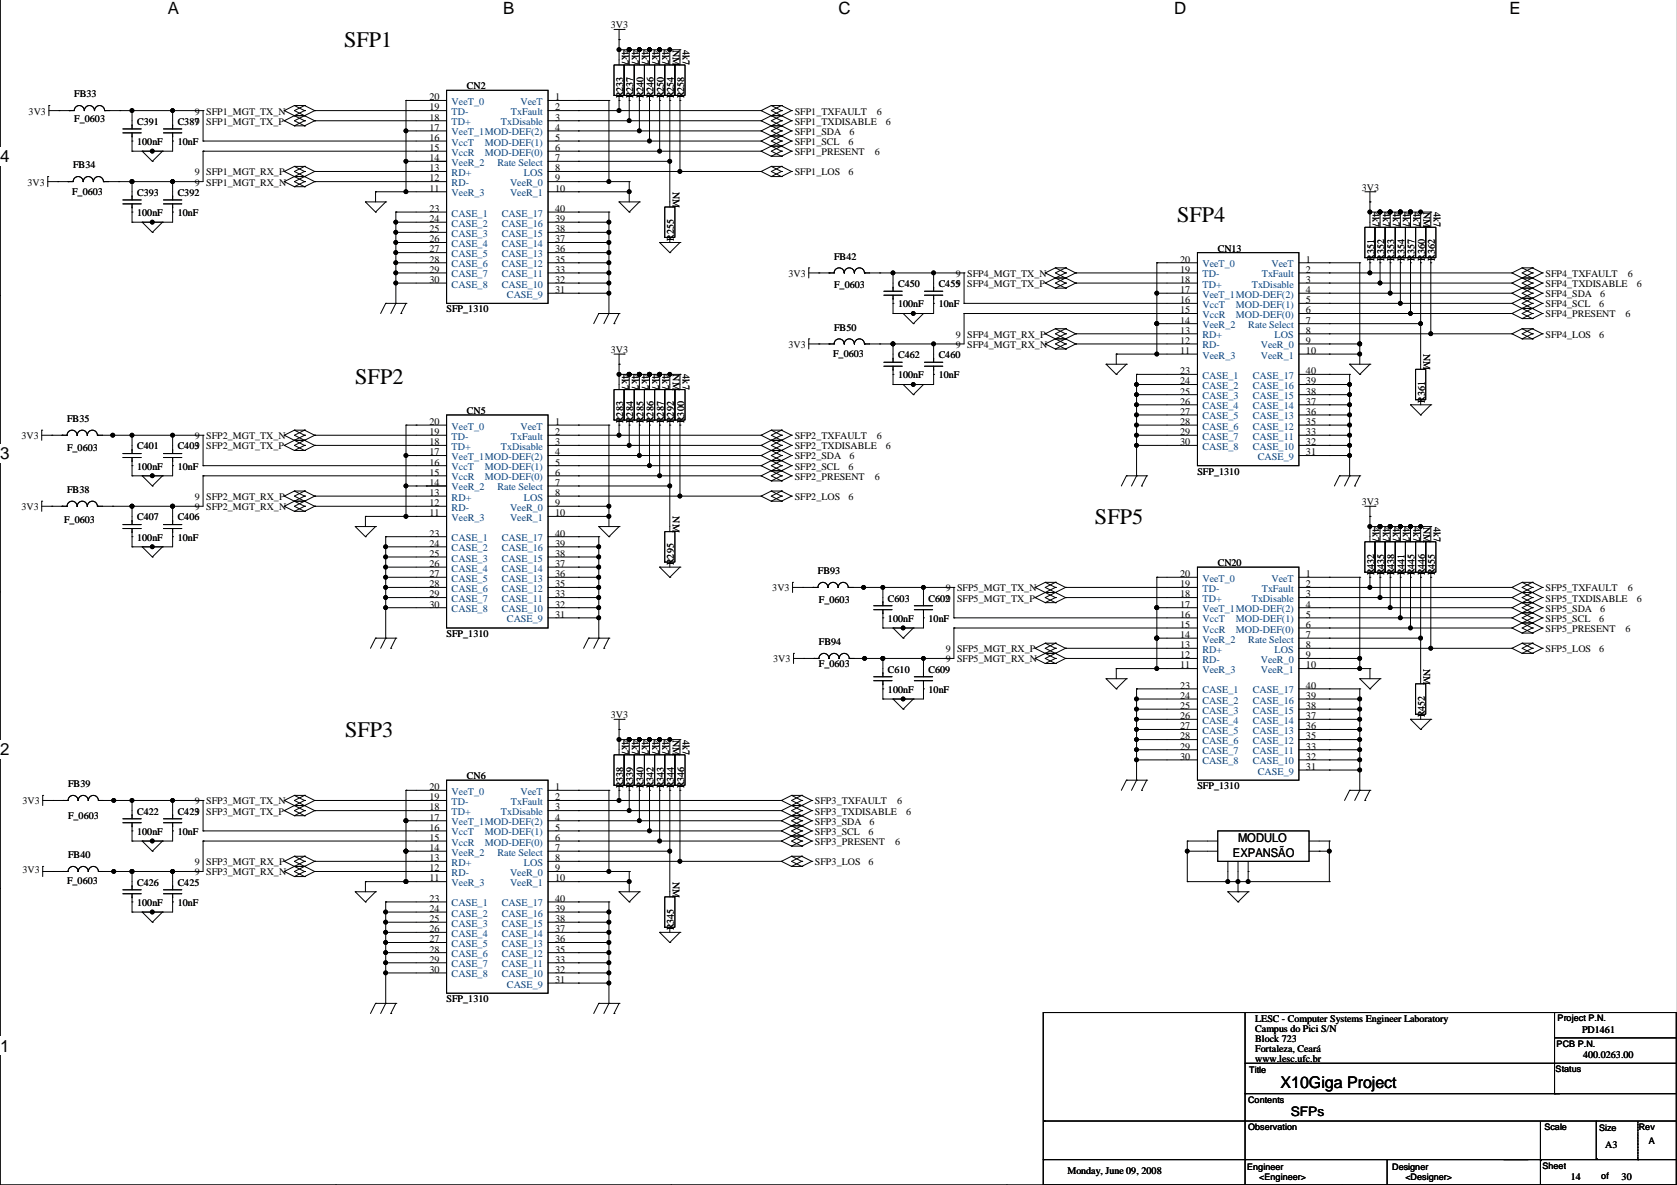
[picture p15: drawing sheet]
<svg xmlns="http://www.w3.org/2000/svg" width="420mm" height="297mm" viewBox="0 0 420 297" stroke-linecap="round" stroke-linejoin="round" font-family="sans-serif">
<defs><g id="words">
<g font-size="5.6">
<text x="86.1" y="11.9">SFP1</text>
<text x="294.7" y="55.5">SFP4</text>
<text x="88.9" y="96.2">SFP2</text>
<text x="274.1" y="131.2">SFP5</text>
<text x="86.4" y="184.6">SFP3</text>
</g>
<g font-size="4.2">
<text x="42" y="3.5">A</text>
<text x="126" y="3.5">B</text>
<text x="209.9" y="3.5">C</text>
<text x="293.9" y="3.5">D</text>
<text x="377.9" y="3.5">E</text>
<text x="0" y="40.6">4</text>
<text x="0" y="114.9">3</text>
<text x="0" y="189.1">2</text>
<text x="0" y="263.3">1</text>
</g>
<text font-size="4.1" x="320.6" y="272.4">X10Giga Project</text>
<text font-size="3.3" x="323.1" y="279.3">SFPs</text>
<g font-size="3">
<text x="308.6" y="214.6">EXPANSÃO</text>
<text x="309.9" y="210.7">MODULO</text>
</g>
<g font-size="2.5">
<text x="152.9" y="7.1">3V3</text>
<text x="155.7" y="12.5" transform="rotate(90 155.7 12.5)">4k7</text>
<text x="158.3" y="12.5" transform="rotate(90 158.3 12.5)">4k7</text>
<text x="160.8" y="12.5" transform="rotate(90 160.8 12.5)">4k7</text>
<text x="163.3" y="12.5" transform="rotate(90 163.3 12.5)">4k7</text>
<text x="165.9" y="12.5" transform="rotate(90 165.9 12.5)">4k7</text>
<text x="168.4" y="12.5" transform="rotate(90 168.4 12.5)">NM</text>
<text x="171" y="12.5" transform="rotate(90 171 12.5)">4k7</text>
<text x="116.9" y="22.3">CN2</text>
<text x="7.2" y="28.7">3V3</text>
<text x="18.6" y="24.4">FB33</text>
<text x="48.8" y="28.7">9</text>
<text x="51.6" y="28.7">SFP1_MGT_TX_N</text>
<text x="107.5" y="27.7">19</text>
<text x="107.5" y="25.1">20</text>
<text x="139" y="25.1">1</text>
<text x="139" y="27.7">2</text>
<text x="156" y="24.7" transform="rotate(-90 156 24.7)">R233</text>
<text x="158.5" y="24.7" transform="rotate(-90 158.5 24.7)">R237</text>
<text x="161.1" y="24.7" transform="rotate(-90 161.1 24.7)">R240</text>
<text x="163.6" y="24.7" transform="rotate(-90 163.6 24.7)">R246</text>
<text x="166.2" y="24.7" transform="rotate(-90 166.2 24.7)">R250</text>
<text x="168.7" y="24.7" transform="rotate(-90 168.7 24.7)">R254</text>
<text x="171.2" y="24.7" transform="rotate(-90 171.2 24.7)">R258</text>
<text x="198.9" y="28.7">SFP1_TXFAULT</text>
<text x="219.5" y="28.7">6</text>
<text x="18.6" y="30.4">F_0603</text>
<text x="34.3" y="31.2">C391</text>
<text x="44.5" y="31.2">C387</text>
<text x="48.8" y="31.2">9</text>
<text x="51.6" y="31.2">SFP1_MGT_TX_P</text>
<text x="107.5" y="35.3">16</text>
<text x="107.5" y="32.7">17</text>
<text x="107.5" y="30.2">18</text>
<text x="139" y="30.2">3</text>
<text x="139" y="32.7">4</text>
<text x="139" y="35.3">5</text>
<text x="198.9" y="31.2">SFP1_TXDISABLE</text>
<text x="198.9" y="33.8">SFP1_SDA</text>
<text x="212.6" y="33.8">6</text>
<text x="221.8" y="31.2">6</text>
<text x="34.3" y="36.3">100nF</text>
<text x="44.5" y="36.3">10nF</text>
<text x="107.5" y="40.4">14</text>
<text x="107.5" y="37.8">15</text>
<text x="139" y="37.8">6</text>
<text x="139" y="40.4">7</text>
<text x="198.9" y="36.3">SFP1_SCL</text>
<text x="198.9" y="38.8">SFP1_PRESENT</text>
<text x="212.4" y="36.3">6</text>
<text x="219" y="38.8">6</text>
<text x="6.9" y="46.5">3V3</text>
<text x="18.3" y="42.2">FB34</text>
<text x="48.8" y="43.9">9</text>
<text x="48.8" y="46.5">9 SFP1_MGT_RX_N</text>
<text x="51.6" y="43.9">SFP1_MGT_RX_P</text>
<text x="107.5" y="48">11</text>
<text x="107.5" y="45.4">12</text>
<text x="107.5" y="42.9">13</text>
<text x="139" y="42.9">8</text>
<text x="139" y="45.4">9</text>
<text x="139" y="48">10</text>
<text x="198.9" y="43.9">SFP1_LOS</text>
<text x="212.4" y="43.9">6</text>
<text x="340.9" y="47.7">3V3</text>
<text x="18.1" y="48.8">F_0603</text>
<text x="34.3" y="49">C393</text>
<text x="44.5" y="49">C392</text>
<text x="107.5" y="53.1">23</text>
<text x="139" y="53.1">40</text>
<text x="168.4" y="48" transform="rotate(90 168.4 48)">NM</text>
<text x="343.7" y="53.1" transform="rotate(90 343.7 53.1)">4k7</text>
<text x="346.2" y="53.1" transform="rotate(90 346.2 53.1)">4k7</text>
<text x="348.8" y="53.1" transform="rotate(90 348.8 53.1)">4k7</text>
<text x="351.3" y="53.1" transform="rotate(90 351.3 53.1)">4k7</text>
<text x="353.8" y="53.1" transform="rotate(90 353.8 53.1)">4k7</text>
<text x="356.4" y="53.1" transform="rotate(90 356.4 53.1)">NM</text>
<text x="358.9" y="53.1" transform="rotate(90 358.9 53.1)">4k7</text>
<text x="34.3" y="54.1">100nF</text>
<text x="44.5" y="54.1">10nF</text>
<text x="107.5" y="55.6">24</text>
<text x="107.5" y="58.1">25</text>
<text x="139" y="58.1">38</text>
<text x="139" y="55.6">39</text>
<text x="107.5" y="60.7">26</text>
<text x="107.5" y="63.2">27</text>
<text x="107.5" y="65.8">28</text>
<text x="139" y="65.8">35</text>
<text x="139" y="63.2">36</text>
<text x="139" y="60.7">37</text>
<text x="168.7" y="60.2" transform="rotate(-90 168.7 60.2)">R255</text>
<text x="208.8" y="65">FB42</text>
<text x="295.5" y="65.8">20</text>
<text x="304.8" y="63">CN13</text>
<text x="326.9" y="65.8">1</text>
<text x="344" y="65.3" transform="rotate(-90 344 65.3)">R351</text>
<text x="346.5" y="65.3" transform="rotate(-90 346.5 65.3)">R352</text>
<text x="349" y="65.3" transform="rotate(-90 349 65.3)">R353</text>
<text x="351.6" y="65.3" transform="rotate(-90 351.6 65.3)">R354</text>
<text x="354.1" y="65.3" transform="rotate(-90 354.1 65.3)">R357</text>
<text x="356.7" y="65.3" transform="rotate(-90 356.7 65.3)">R360</text>
<text x="359.2" y="65.3" transform="rotate(-90 359.2 65.3)">R362</text>
<text x="107.5" y="68.3">29</text>
<text x="107.5" y="70.8">30</text>
<text x="139" y="70.8">32</text>
<text x="139" y="68.3">33</text>
<text x="197.4" y="69.3">3V3</text>
<text x="224.8" y="71.9">C450</text>
<text x="235" y="71.9">C455</text>
<text x="239.3" y="69.3">9</text>
<text x="239.3" y="71.9">9</text>
<text x="242.1" y="69.3">SFP4_MGT_TX_N</text>
<text x="242.1" y="71.9">SFP4_MGT_TX_P</text>
<text x="295.5" y="70.8">18</text>
<text x="295.5" y="68.3">19</text>
<text x="326.9" y="68.3">2</text>
<text x="326.9" y="70.8">3</text>
<text x="386.9" y="69.3">SFP4_TXFAULT</text>
<text x="386.9" y="71.9">SFP4_TXDISABLE</text>
<text x="407.5" y="69.3">6</text>
<text x="409.8" y="71.9">6</text>
<text x="139" y="73.4">31</text>
<text x="208.8" y="72.1">F_0603</text>
<text x="224.8" y="76.9">100nF</text>
<text x="235" y="76.9">10nF</text>
<text x="295.5" y="75.9">16</text>
<text x="295.5" y="73.4">17</text>
<text x="326.9" y="73.4">4</text>
<text x="326.9" y="75.9">5</text>
<text x="386.9" y="74.4">SFP4_SDA</text>
<text x="386.9" y="76.9">SFP4_SCL</text>
<text x="400.3" y="76.9">6</text>
<text x="400.6" y="74.4">6</text>
<text x="111.8" y="78.2">SFP_1310</text>
<text x="208.8" y="82.8">FB50</text>
<text x="295.5" y="83.5">13</text>
<text x="295.5" y="81">14</text>
<text x="295.5" y="78.5">15</text>
<text x="326.9" y="78.5">6</text>
<text x="326.9" y="81">7</text>
<text x="326.9" y="83.5">8</text>
<text x="386.9" y="79.5">SFP4_PRESENT</text>
<text x="406.9" y="79.5">6</text>
<text x="152.9" y="88.4">3V3</text>
<text x="197.4" y="87.1">3V3</text>
<text x="208.6" y="89.4">F_0603</text>
<text x="224.8" y="89.6">C462</text>
<text x="235" y="89.6">C460</text>
<text x="239.3" y="84.6">9</text>
<text x="239.3" y="87.1">9 SFP4_MGT_RX_N</text>
<text x="242.1" y="84.6">SFP4_MGT_RX_P</text>
<text x="295.5" y="88.6">11</text>
<text x="295.5" y="86.1">12</text>
<text x="326.9" y="86.1">9</text>
<text x="326.9" y="88.6">10</text>
<text x="356.4" y="88.7" transform="rotate(90 356.4 88.7)">NM</text>
<text x="386.9" y="84.6">SFP4_LOS</text>
<text x="400.3" y="84.6">6</text>
<text x="155.7" y="93.7" transform="rotate(90 155.7 93.7)">4k7</text>
<text x="158.3" y="93.7" transform="rotate(90 158.3 93.7)">4k7</text>
<text x="160.8" y="93.7" transform="rotate(90 160.8 93.7)">4k7</text>
<text x="163.3" y="93.7" transform="rotate(90 163.3 93.7)">4k7</text>
<text x="165.9" y="93.7" transform="rotate(90 165.9 93.7)">4k7</text>
<text x="168.4" y="93.7" transform="rotate(90 168.4 93.7)">NM</text>
<text x="171" y="93.7" transform="rotate(90 171 93.7)">4k7</text>
<text x="224.8" y="94.7">100nF</text>
<text x="235" y="94.7">10nF</text>
<text x="295.5" y="93.7">23</text>
<text x="326.9" y="93.7">40</text>
<text x="295.5" y="96.2">24</text>
<text x="295.5" y="98.8">25</text>
<text x="295.5" y="101.3">26</text>
<text x="326.9" y="101.3">37</text>
<text x="326.9" y="98.8">38</text>
<text x="326.9" y="96.2">39</text>
<text x="356.7" y="100.9" transform="rotate(-90 356.7 100.9)">R361</text>
<text x="16.8" y="105.7">FB35</text>
<text x="107.5" y="106.4">20</text>
<text x="116.9" y="103.6">CN5</text>
<text x="139" y="106.4">1</text>
<text x="156" y="105.9" transform="rotate(-90 156 105.9)">R283</text>
<text x="158.5" y="105.9" transform="rotate(-90 158.5 105.9)">R284</text>
<text x="161.1" y="105.9" transform="rotate(-90 161.1 105.9)">R285</text>
<text x="163.6" y="105.9" transform="rotate(-90 163.6 105.9)">R286</text>
<text x="166.2" y="105.9" transform="rotate(-90 166.2 105.9)">R287</text>
<text x="168.7" y="105.9" transform="rotate(-90 168.7 105.9)">R292</text>
<text x="171.2" y="105.9" transform="rotate(-90 171.2 105.9)">R300</text>
<text x="295.5" y="103.9">27</text>
<text x="295.5" y="106.4">28</text>
<text x="326.9" y="106.4">35</text>
<text x="326.9" y="103.9">36</text>
<text x="5.4" y="110">3V3</text>
<text x="16.8" y="113">F_0603</text>
<text x="34.3" y="112.5">C401</text>
<text x="44.5" y="112.5">C403</text>
<text x="48.8" y="110">9</text>
<text x="48.8" y="112.5">9</text>
<text x="51.6" y="110">SFP2_MGT_TX_N</text>
<text x="51.6" y="112.5">SFP2_MGT_TX_P</text>
<text x="107.5" y="111.5">18</text>
<text x="107.5" y="108.9">19</text>
<text x="139" y="108.9">2</text>
<text x="139" y="111.5">3</text>
<text x="198.9" y="110">SFP2_TXFAULT</text>
<text x="198.9" y="112.5">SFP2_TXDISABLE</text>
<text x="219.5" y="110">6</text>
<text x="221.8" y="112.5">6</text>
<text x="295.5" y="108.9">29</text>
<text x="295.5" y="111.5">30</text>
<text x="326.9" y="111.5">32</text>
<text x="326.9" y="108.9">33</text>
<text x="34.3" y="117.6">100nF</text>
<text x="44.5" y="117.6">10nF</text>
<text x="107.5" y="119.1">15</text>
<text x="107.5" y="116.6">16</text>
<text x="107.5" y="114">17</text>
<text x="139" y="114">4</text>
<text x="139" y="116.6">5</text>
<text x="139" y="119.1">6</text>
<text x="198.9" y="115">SFP2_SDA</text>
<text x="198.9" y="117.6">SFP2_SCL</text>
<text x="212.4" y="117.6">6</text>
<text x="212.6" y="115">6</text>
<text x="299.8" y="118.9">SFP_1310</text>
<text x="326.9" y="114">31</text>
<text x="16.8" y="123.4">FB38</text>
<text x="48.8" y="125.2">9</text>
<text x="51.6" y="125.2">SFP2_MGT_RX_P</text>
<text x="107.5" y="124.2">13</text>
<text x="107.5" y="121.6">14</text>
<text x="139" y="121.6">7</text>
<text x="139" y="124.2">8</text>
<text x="198.9" y="120.1">SFP2_PRESENT</text>
<text x="198.9" y="125.2">SFP2_LOS</text>
<text x="212.4" y="125.2">6</text>
<text x="219" y="120.1">6</text>
<text x="5.4" y="127.7">3V3</text>
<text x="16.1" y="131.1">F_0603</text>
<text x="34.3" y="130.3">C407</text>
<text x="44.5" y="130.3">C406</text>
<text x="48.8" y="127.7">9 SFP2_MGT_RX_N</text>
<text x="107.5" y="129.3">11</text>
<text x="107.5" y="126.7">12</text>
<text x="139" y="126.7">9</text>
<text x="139" y="129.3">10</text>
<text x="168.4" y="129.3" transform="rotate(90 168.4 129.3)">NM</text>
<text x="340.9" y="126.5">3V3</text>
<text x="343.7" y="131.8" transform="rotate(90 343.7 131.8)">4k7</text>
<text x="346.2" y="131.8" transform="rotate(90 346.2 131.8)">4k7</text>
<text x="348.8" y="131.8" transform="rotate(90 348.8 131.8)">4k7</text>
<text x="351.3" y="131.8" transform="rotate(90 351.3 131.8)">4k7</text>
<text x="353.8" y="131.8" transform="rotate(90 353.8 131.8)">4k7</text>
<text x="356.4" y="131.8" transform="rotate(90 356.4 131.8)">NM</text>
<text x="358.9" y="131.8" transform="rotate(90 358.9 131.8)">4k7</text>
<text x="34.3" y="135.4">100nF</text>
<text x="44.5" y="135.4">10nF</text>
<text x="107.5" y="134.3">23</text>
<text x="107.5" y="136.9">24</text>
<text x="139" y="136.9">39</text>
<text x="139" y="134.3">40</text>
<text x="107.5" y="139.4">25</text>
<text x="107.5" y="142">26</text>
<text x="139" y="142">37</text>
<text x="139" y="139.4">38</text>
<text x="168.7" y="141.5" transform="rotate(-90 168.7 141.5)">R295</text>
<text x="204.8" y="143.8">FB93</text>
<text x="304.8" y="141.7">CN20</text>
<text x="107.5" y="144.5">27</text>
<text x="107.5" y="147">28</text>
<text x="107.5" y="149.6">29</text>
<text x="139" y="149.6">33</text>
<text x="139" y="147">35</text>
<text x="139" y="144.5">36</text>
<text x="193.3" y="148.1">3V3</text>
<text x="236.7" y="148.1">9</text>
<text x="239.6" y="148.1">SFP5_MGT_TX_N</text>
<text x="295.5" y="149.6">18</text>
<text x="295.5" y="147">19</text>
<text x="295.5" y="144.5">20</text>
<text x="326.9" y="144.5">1</text>
<text x="326.9" y="147">2</text>
<text x="326.9" y="149.6">3</text>
<text x="344" y="144" transform="rotate(-90 344 144)">R432</text>
<text x="346.5" y="144" transform="rotate(-90 346.5 144)">R435</text>
<text x="349" y="144" transform="rotate(-90 349 144)">R438</text>
<text x="351.6" y="144" transform="rotate(-90 351.6 144)">R441</text>
<text x="354.1" y="144" transform="rotate(-90 354.1 144)">R445</text>
<text x="356.7" y="144" transform="rotate(-90 356.7 144)">R446</text>
<text x="359.2" y="144" transform="rotate(-90 359.2 144)">R455</text>
<text x="386.9" y="148.1">SFP5_TXFAULT</text>
<text x="407.5" y="148.1">6</text>
<text x="107.5" y="152.1">30</text>
<text x="139" y="154.7">31</text>
<text x="139" y="152.1">32</text>
<text x="205" y="151.1">F_0603</text>
<text x="222.3" y="150.6">C603</text>
<text x="222.3" y="155.7">100nF</text>
<text x="232.4" y="150.6">C602</text>
<text x="232.4" y="155.7">10nF</text>
<text x="236.7" y="150.6">9</text>
<text x="239.6" y="150.6">SFP5_MGT_TX_P</text>
<text x="295.5" y="154.7">16</text>
<text x="295.5" y="152.1">17</text>
<text x="326.9" y="152.1">4</text>
<text x="326.9" y="154.7">5</text>
<text x="386.9" y="150.6">SFP5_TXDISABLE</text>
<text x="386.9" y="153.1">SFP5_SDA</text>
<text x="386.9" y="155.7">SFP5_SCL</text>
<text x="400.3" y="155.7">6</text>
<text x="400.6" y="153.1">6</text>
<text x="409.8" y="150.6">6</text>
<text x="111.8" y="159.5">SFP_1310</text>
<text x="205" y="161.5">FB94</text>
<text x="295.5" y="159.7">14</text>
<text x="295.5" y="157.2">15</text>
<text x="326.9" y="157.2">6</text>
<text x="326.9" y="159.7">7</text>
<text x="386.9" y="158.2">SFP5_PRESENT</text>
<text x="406.9" y="158.2">6</text>
<text x="193.6" y="165.8">3V3</text>
<text x="205" y="167.1">F_0603</text>
<text x="236.7" y="163.3">9</text>
<text x="236.7" y="165.8">9 SFP5_MGT_RX_N</text>
<text x="239.6" y="163.3">SFP5_MGT_RX_P</text>
<text x="295.5" y="167.4">11</text>
<text x="295.5" y="164.8">12</text>
<text x="295.5" y="162.3">13</text>
<text x="326.9" y="162.3">8</text>
<text x="326.9" y="164.8">9</text>
<text x="326.9" y="167.4">10</text>
<text x="356.4" y="167.4" transform="rotate(90 356.4 167.4)">NM</text>
<text x="386.9" y="163.3">SFP5_LOS</text>
<text x="400.3" y="163.3">6</text>
<text x="222.3" y="168.4">C610</text>
<text x="222.3" y="173.5">100nF</text>
<text x="232.4" y="168.4">C609</text>
<text x="232.4" y="173.5">10nF</text>
<text x="295.5" y="172.4">23</text>
<text x="326.9" y="172.4">40</text>
<text x="152.9" y="179.8">3V3</text>
<text x="295.5" y="175">24</text>
<text x="295.5" y="177.5">25</text>
<text x="326.9" y="177.5">38</text>
<text x="326.9" y="175">39</text>
<text x="356.7" y="179.6" transform="rotate(-90 356.7 179.6)">R452</text>
<text x="155.7" y="185.2" transform="rotate(90 155.7 185.2)">4k7</text>
<text x="158.3" y="185.2" transform="rotate(90 158.3 185.2)">4k7</text>
<text x="160.8" y="185.2" transform="rotate(90 160.8 185.2)">4k7</text>
<text x="163.3" y="185.2" transform="rotate(90 163.3 185.2)">4k7</text>
<text x="165.9" y="185.2" transform="rotate(90 165.9 185.2)">4k7</text>
<text x="168.4" y="185.2" transform="rotate(90 168.4 185.2)">NM</text>
<text x="171" y="185.2" transform="rotate(90 171 185.2)">4k7</text>
<text x="295.5" y="180.1">26</text>
<text x="295.5" y="182.6">27</text>
<text x="295.5" y="185.1">28</text>
<text x="326.9" y="185.1">35</text>
<text x="326.9" y="182.6">36</text>
<text x="326.9" y="180.1">37</text>
<text x="295.5" y="187.7">29</text>
<text x="295.5" y="190.2">30</text>
<text x="326.9" y="190.2">32</text>
<text x="326.9" y="187.7">33</text>
<text x="17" y="197.1">FB39</text>
<text x="107.5" y="197.8">20</text>
<text x="116.9" y="195.1">CN6</text>
<text x="139" y="197.8">1</text>
<text x="156" y="197.4" transform="rotate(-90 156 197.4)">R338</text>
<text x="158.5" y="197.4" transform="rotate(-90 158.5 197.4)">R339</text>
<text x="161.1" y="197.4" transform="rotate(-90 161.1 197.4)">R340</text>
<text x="163.6" y="197.4" transform="rotate(-90 163.6 197.4)">R342</text>
<text x="166.2" y="197.4" transform="rotate(-90 166.2 197.4)">R343</text>
<text x="168.7" y="197.4" transform="rotate(-90 168.7 197.4)">R344</text>
<text x="171.2" y="197.4" transform="rotate(-90 171.2 197.4)">R346</text>
<text x="299.8" y="197.6">SFP_1310</text>
<text x="326.9" y="192.8">31</text>
<text x="5.6" y="201.4">3V3</text>
<text x="34.3" y="203.9">C422</text>
<text x="44.5" y="203.9">C423</text>
<text x="48.8" y="201.4">9</text>
<text x="48.8" y="203.9">9</text>
<text x="51.6" y="201.4">SFP3_MGT_TX_N</text>
<text x="51.6" y="203.9">SFP3_MGT_TX_P</text>
<text x="107.5" y="202.9">18</text>
<text x="107.5" y="200.4">19</text>
<text x="139" y="200.4">2</text>
<text x="139" y="202.9">3</text>
<text x="204" y="201.4">SFP3_TXFAULT</text>
<text x="204" y="203.9">SFP3_TXDISABLE</text>
<text x="224.6" y="201.4">6</text>
<text x="226.9" y="203.9">6</text>
<text x="17" y="205">F_0603</text>
<text x="34.3" y="209">100nF</text>
<text x="44.5" y="209">10nF</text>
<text x="107.5" y="208">16</text>
<text x="107.5" y="205.5">17</text>
<text x="139" y="205.5">4</text>
<text x="139" y="208">5</text>
<text x="204" y="206.5">SFP3_SDA</text>
<text x="204" y="209">SFP3_SCL</text>
<text x="217.5" y="209">6</text>
<text x="217.7" y="206.5">6</text>
<text x="17" y="214.9">FB40</text>
<text x="107.5" y="215.6">13</text>
<text x="107.5" y="213.1">14</text>
<text x="107.5" y="210.5">15</text>
<text x="139" y="210.5">6</text>
<text x="139" y="213.1">7</text>
<text x="139" y="215.6">8</text>
<text x="204" y="211.6">SFP3_PRESENT</text>
<text x="224" y="211.6">6</text>
<text x="5.6" y="218.7">3V3</text>
<text x="16.8" y="221.2">F_0603</text>
<text x="34.3" y="221.7">C426</text>
<text x="44.5" y="221.7">C425</text>
<text x="48.8" y="216.6">9</text>
<text x="48.8" y="219.2">9 SFP3_MGT_RX_N</text>
<text x="51.6" y="216.6">SFP3_MGT_RX_P</text>
<text x="107.5" y="220.7">11</text>
<text x="107.5" y="218.2">12</text>
<text x="139" y="218.2">9</text>
<text x="139" y="220.7">10</text>
<text x="168.4" y="220.7" transform="rotate(90 168.4 220.7)">NM</text>
<text x="204" y="216.6">SFP3_LOS</text>
<text x="217.5" y="216.6">6</text>
<text x="34.3" y="226.8">100nF</text>
<text x="44.5" y="226.8">10nF</text>
<text x="107.5" y="225.8">23</text>
<text x="139" y="225.8">40</text>
<text x="107.5" y="228.3">24</text>
<text x="107.5" y="230.9">25</text>
<text x="107.5" y="233.4">26</text>
<text x="139" y="233.4">37</text>
<text x="139" y="230.9">38</text>
<text x="139" y="228.3">39</text>
<text x="168.7" y="232.9" transform="rotate(-90 168.7 232.9)">R345</text>
<text x="107.5" y="235.9">27</text>
<text x="107.5" y="238.5">28</text>
<text x="139" y="238.5">35</text>
<text x="139" y="235.9">36</text>
<text x="107.5" y="241">29</text>
<text x="107.5" y="243.6">30</text>
<text x="139" y="243.6">32</text>
<text x="139" y="241">33</text>
<text x="111.8" y="250.9">SFP_1310</text>
<text x="139" y="246.1">31</text>
<text x="314.2" y="255.8">LESC - Computer Systems Engineer Laboratory</text>
<text x="314.2" y="258.3">Campus do Pici S/N</text>
<text x="314.2" y="260.8">Block 723</text>
<text x="314.2" y="263.4">Fortaleza, Ceará</text>
<text x="396" y="258.6">PD1461</text>
<text x="314.2" y="265.9">www.lesc.ufc.br</text>
<text x="396.3" y="264.9">400.0263.00</text>
<text x="401.8" y="287.5">A3</text>
<text x="267.2" y="293.9">Monday, June 09, 2008</text>
<text x="393.2" y="295.4">14</text>
<text x="405.9" y="295.4">30</text>
</g>
<g font-size="2.5" fill="#004080">
<text x="113.1" y="28.8">TD-</text>
<text x="113.1" y="26.3">VeeT_0</text>
<text x="127.9" y="28.8">TxFault</text>
<text x="130.3" y="26.3">VeeT</text>
<text x="113.1" y="33.9">VeeT_1MOD-DEF(2)</text>
<text x="113.1" y="31.4">TD+</text>
<text x="125.4" y="31.4">TxDisable</text>
<text x="113.1" y="41.5">VeeR_2</text>
<text x="113.1" y="39">VccR</text>
<text x="113.1" y="36.4">VccT</text>
<text x="121.4" y="36.4">MOD-DEF(1)</text>
<text x="121.4" y="39">MOD-DEF(0)</text>
<text x="124.5" y="41.5">Rate Select</text>
<text x="113.1" y="46.6">RD-</text>
<text x="113.1" y="44.1">RD+</text>
<text x="127.7" y="46.6">VeeR_0</text>
<text x="131.1" y="44.1">LOS</text>
<text x="113.1" y="49.1">VeeR_3</text>
<text x="127.7" y="49.1">VeeR_1</text>
<text x="113.1" y="54.2">CASE_1</text>
<text x="113.1" y="56.8">CASE_2</text>
<text x="113.1" y="59.3">CASE_3</text>
<text x="125.6" y="59.3">CASE_15</text>
<text x="125.6" y="56.8">CASE_16</text>
<text x="125.6" y="54.2">CASE_17</text>
<text x="113.1" y="61.8">CASE_4</text>
<text x="113.1" y="64.4">CASE_5</text>
<text x="125.6" y="64.4">CASE_13</text>
<text x="125.6" y="61.8">CASE_14</text>
<text x="113.1" y="66.9">CASE_6</text>
<text x="113.1" y="69.5">CASE_7</text>
<text x="125.6" y="69.5">CASE_11</text>
<text x="125.6" y="66.9">CASE_12</text>
<text x="301" y="69.5">TD-</text>
<text x="301" y="66.9">VeeT_0</text>
<text x="315.8" y="69.5">TxFault</text>
<text x="318.3" y="66.9">VeeT</text>
<text x="113.1" y="72">CASE_8</text>
<text x="125.6" y="72">CASE_10</text>
<text x="126.9" y="74.5">CASE_9</text>
<text x="301" y="77.1">VccT</text>
<text x="301" y="74.5">VeeT_1MOD-DEF(2)</text>
<text x="301" y="72">TD+</text>
<text x="309.4" y="77.1">MOD-DEF(1)</text>
<text x="313.3" y="72">TxDisable</text>
<text x="301" y="82.2">VeeR_2</text>
<text x="301" y="79.6">VccR</text>
<text x="309.4" y="79.6">MOD-DEF(0)</text>
<text x="312.5" y="82.2">Rate Select</text>
<text x="301" y="89.8">VeeR_3</text>
<text x="301" y="87.2">RD-</text>
<text x="301" y="84.7">RD+</text>
<text x="315.6" y="87.2">VeeR_0</text>
<text x="315.6" y="89.8">VeeR_1</text>
<text x="319.1" y="84.7">LOS</text>
<text x="301" y="94.9">CASE_1</text>
<text x="313.6" y="94.9">CASE_17</text>
<text x="301" y="97.4">CASE_2</text>
<text x="301" y="99.9">CASE_3</text>
<text x="313.6" y="99.9">CASE_15</text>
<text x="313.6" y="97.4">CASE_16</text>
<text x="113.1" y="107.6">VeeT_0</text>
<text x="130.3" y="107.6">VeeT</text>
<text x="301" y="102.5">CASE_4</text>
<text x="301" y="105">CASE_5</text>
<text x="301" y="107.6">CASE_6</text>
<text x="313.6" y="107.6">CASE_12</text>
<text x="313.6" y="105">CASE_13</text>
<text x="313.6" y="102.5">CASE_14</text>
<text x="113.1" y="112.6">TD+</text>
<text x="113.1" y="110.1">TD-</text>
<text x="125.4" y="112.6">TxDisable</text>
<text x="127.9" y="110.1">TxFault</text>
<text x="301" y="110.1">CASE_7</text>
<text x="301" y="112.6">CASE_8</text>
<text x="313.6" y="112.6">CASE_10</text>
<text x="313.6" y="110.1">CASE_11</text>
<text x="113.1" y="117.7">VccT</text>
<text x="113.1" y="115.2">VeeT_1MOD-DEF(2)</text>
<text x="121.4" y="117.7">MOD-DEF(1)</text>
<text x="314.9" y="115.2">CASE_9</text>
<text x="113.1" y="125.3">RD+</text>
<text x="113.1" y="122.8">VeeR_2</text>
<text x="113.1" y="120.3">VccR</text>
<text x="121.4" y="120.3">MOD-DEF(0)</text>
<text x="124.5" y="122.8">Rate Select</text>
<text x="131.1" y="125.3">LOS</text>
<text x="113.1" y="130.4">VeeR_3</text>
<text x="113.1" y="127.9">RD-</text>
<text x="127.7" y="127.9">VeeR_0</text>
<text x="127.7" y="130.4">VeeR_1</text>
<text x="113.1" y="135.5">CASE_1</text>
<text x="125.6" y="135.5">CASE_17</text>
<text x="113.1" y="138">CASE_2</text>
<text x="113.1" y="140.6">CASE_3</text>
<text x="113.1" y="143.1">CASE_4</text>
<text x="125.6" y="143.1">CASE_14</text>
<text x="125.6" y="140.6">CASE_15</text>
<text x="125.6" y="138">CASE_16</text>
<text x="113.1" y="145.7">CASE_5</text>
<text x="113.1" y="148.2">CASE_6</text>
<text x="125.6" y="148.2">CASE_12</text>
<text x="125.6" y="145.7">CASE_13</text>
<text x="301" y="148.2">TD-</text>
<text x="301" y="145.7">VeeT_0</text>
<text x="315.8" y="148.2">TxFault</text>
<text x="318.3" y="145.7">VeeT</text>
<text x="113.1" y="150.7">CASE_7</text>
<text x="113.1" y="153.3">CASE_8</text>
<text x="125.6" y="153.3">CASE_10</text>
<text x="125.6" y="150.7">CASE_11</text>
<text x="126.9" y="155.8">CASE_9</text>
<text x="301" y="155.8">VccT</text>
<text x="301" y="153.3">VeeT_1MOD-DEF(2)</text>
<text x="301" y="150.7">TD+</text>
<text x="309.4" y="155.8">MOD-DEF(1)</text>
<text x="313.3" y="150.7">TxDisable</text>
<text x="301" y="160.9">VeeR_2</text>
<text x="301" y="158.4">VccR</text>
<text x="309.4" y="158.4">MOD-DEF(0)</text>
<text x="312.5" y="160.9">Rate Select</text>
<text x="301" y="166">RD-</text>
<text x="301" y="163.4">RD+</text>
<text x="315.6" y="166">VeeR_0</text>
<text x="319.1" y="163.4">LOS</text>
<text x="301" y="168.5">VeeR_3</text>
<text x="301" y="173.6">CASE_1</text>
<text x="313.6" y="173.6">CASE_17</text>
<text x="315.6" y="168.5">VeeR_1</text>
<text x="301" y="176.1">CASE_2</text>
<text x="301" y="178.7">CASE_3</text>
<text x="313.6" y="178.7">CASE_15</text>
<text x="313.6" y="176.1">CASE_16</text>
<text x="301" y="181.2">CASE_4</text>
<text x="301" y="183.8">CASE_5</text>
<text x="313.6" y="183.8">CASE_13</text>
<text x="313.6" y="181.2">CASE_14</text>
<text x="301" y="186.3">CASE_6</text>
<text x="301" y="188.8">CASE_7</text>
<text x="301" y="191.4">CASE_8</text>
<text x="313.6" y="191.4">CASE_10</text>
<text x="313.6" y="188.8">CASE_11</text>
<text x="313.6" y="186.3">CASE_12</text>
<text x="314.9" y="193.9">CASE_9</text>
<text x="113.1" y="201.5">TD-</text>
<text x="113.1" y="199">VeeT_0</text>
<text x="127.9" y="201.5">TxFault</text>
<text x="130.3" y="199">VeeT</text>
<text x="113.1" y="209.2">VccT</text>
<text x="113.1" y="206.6">VeeT_1MOD-DEF(2)</text>
<text x="113.1" y="204.1">TD+</text>
<text x="121.4" y="209.2">MOD-DEF(1)</text>
<text x="125.4" y="204.1">TxDisable</text>
<text x="113.1" y="214.2">VeeR_2</text>
<text x="113.1" y="211.7">VccR</text>
<text x="121.4" y="211.7">MOD-DEF(0)</text>
<text x="124.5" y="214.2">Rate Select</text>
<text x="113.1" y="221.9">VeeR_3</text>
<text x="113.1" y="219.3">RD-</text>
<text x="113.1" y="216.8">RD+</text>
<text x="127.7" y="219.3">VeeR_0</text>
<text x="127.7" y="221.9">VeeR_1</text>
<text x="131.1" y="216.8">LOS</text>
<text x="113.1" y="226.9">CASE_1</text>
<text x="125.6" y="226.9">CASE_17</text>
<text x="113.1" y="229.5">CASE_2</text>
<text x="113.1" y="232">CASE_3</text>
<text x="125.6" y="232">CASE_15</text>
<text x="125.6" y="229.5">CASE_16</text>
<text x="113.1" y="234.6">CASE_4</text>
<text x="113.1" y="237.1">CASE_5</text>
<text x="113.1" y="239.6">CASE_6</text>
<text x="125.6" y="239.6">CASE_12</text>
<text x="125.6" y="237.1">CASE_13</text>
<text x="125.6" y="234.6">CASE_14</text>
<text x="113.1" y="242.2">CASE_7</text>
<text x="113.1" y="244.7">CASE_8</text>
<text x="125.6" y="244.7">CASE_10</text>
<text x="125.6" y="242.2">CASE_11</text>
<text x="126.9" y="247.3">CASE_9</text>
</g>
<g font-size="2.3">
<text x="389.9" y="255.6">Project P.N.</text>
<text x="389.7" y="262.1">PCB P.N.</text>
<text x="312.7" y="268.7">Title</text>
<text x="389.4" y="268.5">Status</text>
<text x="312.5" y="276.1">Contents</text>
<text x="312.5" y="283">Observation</text>
<text x="386.6" y="283">Scale</text>
<text x="400.3" y="283.2">Size</text>
<text x="410.2" y="283">Rev</text>
<text x="412.8" y="286.5">A</text>
<text x="312.2" y="292.9">Engineer</text>
<text x="348.5" y="292.9">Designer</text>
<text x="386.1" y="292.6">Sheet</text>
<text x="315.2" y="295.4">&lt;Engineer&gt;</text>
<text x="351.8" y="295.4">&lt;Designer&gt;</text>
<text x="400.9" y="295.2">of</text>
</g>
</g></defs>
<path d="M0 -.1v296.8h419.9" fill="none" stroke="#000" stroke-width=".25"/>
<path d="M42 -.1h2.8v4.5h-2.8z" fill="#fff"/>
<path d="M84 296.7h.1" fill="none" stroke="#000" stroke-width=".25"/>
<path d="M126 -.1h2.8v4.5h-2.8z" fill="#fff"/>
<path d="M168 296.7h.1" fill="none" stroke="#000" stroke-width=".25"/>
<path d="M209.9 -.1h3.1v4.5h-3.1z" fill="#fff"/>
<path d="M252 296.7h.1" fill="none" stroke="#000" stroke-width=".25"/>
<path d="M293.9 -.1h3.1v4.5h-3.1z" fill="#fff"/>
<path d="M335.9 296.7h.1" fill="none" stroke="#000" stroke-width=".25"/>
<g fill="#fff">
<path d="M377.9 -.1h2.8v4.5h-2.8z"/>
<path d="M0 36.9h2.4v4.7h-2.4z"/>
<path d="M0 111.1h2.4v4.7h-2.4z"/>
</g>
<path d="M0 74h.1" fill="none" stroke="#000" stroke-width=".25"/>
<path d="M0 185.3h2.4v4.7h-2.4z" fill="#fff"/>
<path d="M0 148.2h.1" fill="none" stroke="#000" stroke-width=".25"/>
<path d="M0 259.5h2.4v4.7h-2.4z" fill="#fff"/>
<g fill="none" stroke="#000" stroke-width=".25">
<path d="M153.7 16.3h2.5v7.6h-2.5zM153.7 7.4h2.5M155 9.9h.1M155 12.5h.1M155 7.4v8.9M155 12.5h15.2M156.2 7.4h.1M156.2 16.3h2.6v7.6h-2.6zM157.5 12.5h.1M157.5 12.5v3.8M158.8 16.3h2.5v7.6h-2.5zM160.1 12.5h.1"/>
<path d="M160.1 12.5v3.8M161.3 16.3h2.6v7.6h-2.6zM162.6 12.5h.1M162.6 12.5v3.8M163.9 16.3h2.5v7.6h-2.5zM165.1 12.5h.1M165.1 12.5v3.8M166.4 16.3h2.5v7.6h-2.5zM167.7 12.5h.1M167.7 12.5v3.8M168.9 16.3h2.6v7.6h-2.6zM170.2 12.5h.1"/>
<path d="M170.2 12.5v3.8M12.2 26.4h.1M12.2 27.7h6.4a1.25 1.25 0 0 1 1.2-1.3 1.25 1.25 0 0 1 1.3 1.3M12.2 26.4v2.6M14.8 27.7h.1M17.3 27.7h.1M21.1 27.7a1.25 1.25 0 0 1 1.3-1.3 1.25 1.25 0 0 1 1.2 1.3h.1a1.25 1.25 0 0 1 1.2-1.3 1.25 1.25 0 0 1 1.3 1.3M26.2 27.7h.1M26.2 27.7h24.6M30 27.7h.1M30.8 32.3h4.5M30.8 33.3h4.5"/>
<path d="M33.1 27.7h.1M33.1 35.3h.1M33.1 37.9h.1M33.1 27.7v4.6M33.1 33.3v4.6M35.6 37.9h.1M35.6 37.9l2.5 2.5M38.1 37.9h.1M40.7 37.9h.1M40.7 37.9l-2.6 2.5M40.9 32.3h4.6M40.9 33.3h4.6"/>
<path d="M43.2 35.3h.1M43.2 27.7h.1M43.2 27.7v4.6M43.2 33.3v4.6h-10.1M50.8 37.9h.1M50.8 27.7h.1M50.8 35.3h.1M50.8 37.9v7.6h-24.9M50.8 37.9h61M50.8 27.7v7.6M50.8 35.3h61M71.2 27.7h.1"/>
<path d="M71.2 30.2h.1M71.2 27.7l5 2.5M71.2 30.2l2.5 1.3M73.7 29h.1M73.7 26.4h.1M73.7 31.5h.1M73.7 29h2.5M73.7 26.4h2.5M73.7 26.4l-2.5 1.3M73.7 26.4l2.5 1.3M73.7 31.5h2.5M76.2 26.4h.1"/>
<path d="M76.2 29h.1M76.2 27.7h.1M76.2 31.5h.1M76.2 30.2h.1M76.2 26.4l2.6 1.3M76.2 26.4l-2.5 1.3 5.1 2.5M76.2 27.7l-5 2.5M76.2 30.2l-2.5 1.3M78.8 27.7h.1M78.8 30.2h.1M78.8 27.7h33M78.8 30.2h33"/>
<path d="M78.8 27.7l-5.1 2.5 2.5 1.3M78.8 30.2l-2.6 1.3M101.6 25.2h.1M101.6 32.8h.1M101.6 32.8h10.2M101.6 25.2h10.2M101.6 25.2v22.8M111.8 22.6h25.4v53.4h-25.4zM137.2 27.7h53.3M137.2 30.2h53.3M137.2 37.9h53.3M137.2 32.8h53.3"/>
<path d="M137.2 35.3h53.3M137.2 25.2h15.2M144.8 25.2h.1M144.8 30.2h.1M144.8 27.7h.1M144.8 35.3h.1M144.8 37.9h.1M144.8 32.8h.1M152.4 25.2h.1M152.4 25.2v20.3M155 25.2h.1M155 27.7h.1"/>
<path d="M155 23.9v3.8M157.5 25.2h.1M157.5 30.2h.1M157.5 23.9v6.3M160.1 25.2h.1M160.1 32.8h.1M160.1 23.9v8.9M162.6 25.2h.1M162.6 35.3h.1M162.6 23.9v11.4M165.1 25.2h.1M165.1 37.9h.1"/>
<path d="M165.1 23.9v14M167.7 25.2h.1M167.7 23.9v27.9M170.2 25.2h.1M170.2 23.9v19M190.5 27.7h.1M190.5 30.2h.1M190.5 32.8h.1M190.5 35.3h.1M190.5 37.9h.1M190.5 27.7l5.1 2.5M190.5 30.2l5.1 2.6"/>
<path d="M190.5 32.8l5.1 2.5M190.5 35.3l5.1 2.6M190.5 37.9l2.6 1.2M193.1 29h.1M193.1 26.4h.1M193.1 31.5h.1M193.1 34h.1M193.1 36.6h.1M193.1 39.1h.1M193.1 29h2.5M193.1 26.4h2.5M193.1 31.5h2.5"/>
<path d="M193.1 26.4l-2.6 1.3M193.1 26.4l2.5 1.3M193.1 34h2.5M193.1 36.6h2.5M193.1 39.1h2.5M195.6 26.4h.1M195.6 29h.1M195.6 27.7h.1M195.6 31.5h.1M195.6 30.2h.1M195.6 34h.1M195.6 32.8h.1"/>
<path d="M195.6 36.6h.1M195.6 35.3h.1M195.6 39.1h.1M195.6 37.9h.1M195.6 26.4l2.6 1.3M195.6 26.4l-2.5 1.3 5.1 2.5M195.6 27.7l-5.1 2.5M195.6 30.2l-5.1 2.6M195.6 32.8l-5.1 2.5M195.6 35.3l-5.1 2.6M195.6 37.9l-2.5 1.2M198.2 27.7h.1"/>
<path d="M198.2 30.2h.1M198.2 32.8h.1M198.2 35.3h.1M198.2 37.9h.1M198.2 27.7l-5.1 2.5 5.1 2.6M198.2 30.2l-5.1 2.6 5.1 2.5M198.2 32.8l-5.1 2.5 5.1 2.6M198.2 35.3l-5.1 2.6 2.5 1.2M198.2 37.9l-2.6 1.2M12 44.2h.1M12 45.5h6.3a1.25 1.25 0 0 1 1.3-1.3 1.25 1.25 0 0 1 1.2 1.3 1.25 1.25 0 0 1 1.3-1.3 1.25 1.25 0 0 1 1.3 1.3M12 44.2v2.5"/>
<path d="M14.5 45.5h.1M17 45.5h.1M23.4 45.5a1.25 1.25 0 0 1 1.2-1.3 1.25 1.25 0 0 1 1.3 1.3M25.9 45.5h.1M29.7 45.5h.1M30.8 50.1h4.5M30.8 51h4.5M33.1 53.1h.1M33.1 45.5h.1M33.1 55.6h.1M33.1 45.5v4.6M33.1 51v4.6"/>
<path d="M35.6 55.6h.1M35.6 55.6l2.5 2.6M38.1 55.6h.1M38.1 40.4h.1M38.1 58.2h.1M40.7 55.6h.1M40.7 55.6l-2.6 2.6M40.9 50.1h4.6M40.9 51h4.6M43.2 53.1h.1M43.2 45.5h.1M43.2 51v4.6h-10.1"/>
<path d="M43.2 45.5v4.6M71.2 42.9h.1M71.2 45.5h.1M71.2 42.9l5 2.6M71.2 45.5l2.5 1.2M73.7 44.2h.1M73.7 41.7h.1M73.7 46.7h.1M73.7 44.2h2.5M73.7 41.7h2.5M73.7 41.7l-2.5 1.2M73.7 41.7l2.5 1.2"/>
<path d="M73.7 46.7h2.5M76.2 41.7h.1M76.2 44.2h.1M76.2 42.9h.1M76.2 46.7h.1M76.2 45.5h.1M76.2 41.7l2.6 1.2M76.2 41.7l-2.5 1.2 5.1 2.6M76.2 42.9l-5 2.6M76.2 45.5l-2.5 1.2M78.8 42.9h.1M78.8 45.5h.1"/>
<path d="M78.8 42.9h33M78.8 45.5h33M78.8 42.9l-5.1 2.6 2.5 1.2M78.8 45.5l-2.6 1.2M91.5 50.6h.1M91.5 50.6h5.1M91.5 50.6l2.5 2.5M94 48h.1M94 53.1h.1M94 48h17.8M94 48v2.6M96.6 50.6h.1"/>
<path d="M96.6 50.6l-2.6 2.5M99.1 53.1h.1M99.1 55.6h.1M99.1 58.2h.1M99.1 55.6h12.7M99.1 53.1h12.7M99.1 53.1v22.9M99.1 58.2h12.7M101.6 40.4h.1M101.6 48h.1M101.6 40.4h10.2M109.3 40.4h.1"/>
<path d="M137.2 40.4h30.5M137.2 42.9h53.3M137.2 45.5h20.3M137.2 55.6h15.2M137.2 48h20.3M137.2 53.1h15.2M137.2 58.2h15.2M144.8 40.4h.1M144.8 45.5h.1M144.8 48h.1M144.8 53.1h.1M144.8 55.6h.1"/>
<path d="M144.8 58.2h.1M144.8 42.9h.1M152.4 53.1h.1M152.4 58.2h.1M152.4 45.5h.1M152.4 55.6h.1M152.4 53.1v25.4M155 50.6h.1M155 50.6h5.1M155 50.6l2.5 2.5M157.5 48h.1M157.5 45.5h.1"/>
<path d="M157.5 53.1h.1M157.5 45.5v5.1M160.1 50.6h.1M160.1 50.6l-2.6 2.5M166.4 51.8h2.5v7.6h-2.5zM167.7 40.4h.1M167.7 59.4v1.3M170.2 42.9h.1M190.5 42.9h.1M190.5 42.9l2.6 1.3M193.1 44.2h.1M193.1 41.7h.1"/>
<path d="M193.1 44.2h2.5M193.1 41.7h2.5M193.1 41.7l-2.6 1.2M193.1 41.7l2.5 1.2M195.6 41.7h.1M195.6 44.2h.1M195.6 42.9h.1M195.6 41.7l2.6 1.2M195.6 41.7l-2.5 1.2 2.5 1.3M195.6 42.9l-2.5 1.3M198.2 42.9h.1M198.2 42.9l-2.6 1.3"/>
<path d="M341.7 56.9h2.5v7.6h-2.5zM341.7 48h2.5M342.9 50.6h.1M342.9 53.1h.1M342.9 48v8.9M342.9 53.1h15.3M344.2 48h.1M344.2 56.9h2.5v7.6h-2.5zM345.5 53.1h.1M345.5 53.1v3.8M346.7 56.9h2.6v7.6h-2.6zM348 53.1h.1"/>
<path d="M348 53.1v3.8M349.3 56.9h2.5v7.6h-2.5zM350.6 53.1h.1M350.6 53.1v3.8M351.8 56.9h2.6v7.6h-2.6zM353.1 53.1h.1M353.1 53.1v3.8M354.4 56.9h2.5v7.6h-2.5zM355.6 53.1h.1M355.6 53.1v3.8M356.9 56.9h2.5v7.6h-2.5zM358.2 53.1h.1"/>
<path d="M358.2 53.1v3.8M96.6 76h.1M96.6 76h5M96.6 76l-1.3 2.5M99.1 60.7h.1M99.1 63.3h.1M99.1 70.9h.1M99.1 65.8h.1M99.1 68.3h.1M99.1 76h.1M99.1 70.9h12.7M99.1 68.3h12.7"/>
<path d="M99.1 65.8h12.7M99.1 60.7h12.7M99.1 63.3h12.7M99.1 76l-1.3 2.5M100.4 78.5h.1M101.6 76h.1M101.6 76l-1.2 2.5M137.2 70.9h15.2M137.2 68.3h15.2M137.2 73.4h15.2M137.2 65.8h15.2M137.2 60.7h15.2"/>
<path d="M137.2 63.3h15.2M144.8 60.7h.1M144.8 63.3h.1M144.8 65.8h.1M144.8 68.3h.1M144.8 70.9h.1M144.8 73.4h.1M149.9 78.5h.1M149.9 78.5h5.1M149.9 78.5l-1.3 2.5M152.4 73.4h.1M152.4 60.7h.1"/>
<path d="M152.4 63.3h.1M152.4 65.8h.1M152.4 68.3h.1M152.4 70.9h.1M152.4 78.5h.1M152.4 78.5l-1.2 2.5M155 78.5h.1M155 78.5l-1.3 2.5M165.1 60.7h.1M165.1 60.7h5.1M165.1 60.7l2.6 2.6M167.7 63.3h.1"/>
<path d="M170.2 60.7h.1M170.2 60.7l-2.5 2.6M202.5 67.1h.1M202.5 68.3h6.3a1.25 1.25 0 0 1 1.3-1.2 1.25 1.25 0 0 1 1.2 1.2 1.25 1.25 0 0 1 1.3-1.2 1.25 1.25 0 0 1 1.3 1.2M202.5 67.1v2.5M205 68.3h.1M207.5 68.3h.1M213.9 68.3a1.25 1.25 0 0 1 1.2-1.2 1.25 1.25 0 0 1 1.3 1.2M216.4 68.3h.1M216.4 68.3h24.9M220.2 68.3h.1M221.3 72.9h4.5"/>
<path d="M221.3 73.9h4.5M223.6 68.3h.1M223.6 76h.1M223.6 78.5h.1M223.6 68.3v4.6M223.6 73.9v4.6M226.1 78.5h.1M226.1 78.5l2.5 2.5M228.6 78.5h.1M231.2 78.5h.1M231.2 78.5l-2.6 2.5M231.4 72.9h4.6"/>
<path d="M231.4 73.9h4.6M233.7 76h.1M233.7 68.3h.1M233.7 73.9v4.6h-10.1M233.7 68.3v4.6M241.3 78.5h.1M241.3 68.3h.1M241.3 76h.1M241.3 78.5h58.5M241.3 78.5v7.6h-24.9M241.3 68.3v7.7M241.3 76h58.5"/>
<path d="M261.7 68.3h.1M261.7 70.9h.1M261.7 70.9l2.5 1.2M261.7 68.3l5 2.6M264.2 69.6h.1M264.2 67.1h.1M264.2 72.1h.1M264.2 67.1l2.5 1.2M264.2 69.6h2.5M264.2 67.1h2.5M264.2 72.1h2.5M264.2 67.1l-2.5 1.2"/>
<path d="M266.7 67.1h.1M266.7 69.6h.1M266.7 68.3h.1M266.7 72.1h.1M266.7 70.9h.1M266.7 67.1l2.6 1.2M266.7 67.1l-2.5 1.2 5.1 2.6M266.7 68.3l-5 2.6M266.7 70.9l-2.5 1.2M269.3 70.9h.1M269.3 68.3h.1M269.3 70.9h30.5"/>
<path d="M269.3 68.3h30.5M269.3 68.3l-5.1 2.6 2.5 1.2M269.3 70.9l-2.6 1.2M289.6 73.4h.1M289.6 65.8h.1M289.6 73.4h10.2M289.6 65.8v22.9M289.6 65.8h10.2M299.8 63.3h25.4v53.3h-25.4zM325.2 78.5h53.3M325.2 70.9h53.3M325.2 68.3h53.3"/>
<path d="M325.2 73.4h53.3M325.2 76h53.3M325.2 65.8h15.2M332.8 65.8h.1M332.8 76h.1M332.8 68.3h.1M332.8 70.9h.1M332.8 78.5h.1M332.8 73.4h.1M340.4 65.8h.1M340.4 65.8v25.4M342.9 65.8h.1"/>
<path d="M342.9 68.3h.1M342.9 64.5v3.8M345.5 65.8h.1M345.5 70.9h.1M345.5 64.5v6.4M348 65.8h.1M348 73.4h.1M348 64.5v8.9M350.6 65.8h.1M350.6 76h.1M350.6 64.5v11.5M353.1 65.8h.1"/>
<path d="M353.1 78.5h.1M353.1 64.5v14M355.6 65.8h.1M355.6 64.5v28M358.2 65.8h.1M358.2 64.5v19.1M378.5 68.3h.1M378.5 70.9h.1M378.5 73.4h.1M378.5 76h.1M378.5 78.5h.1M378.5 68.3l5.1 2.6"/>
<path d="M378.5 70.9l5.1 2.5M378.5 73.4l5.1 2.6M378.5 76l5.1 2.5M378.5 78.5l2.5 1.3M381 69.6h.1M381 67.1h.1M381 72.1h.1M381 74.7h.1M381 77.2h.1M381 79.8h.1M381 69.6h2.6M381 67.1h2.6"/>
<path d="M381 67.1l-2.5 1.2M381 67.1l2.6 1.2M381 72.1h2.6M381 74.7h2.6M381 72.1l-2.5 1.3M381 77.2h2.6M381 79.8h2.6M383.6 67.1h.1M383.6 69.6h.1M383.6 68.3h.1M383.6 72.1h.1M383.6 70.9h.1"/>
<path d="M383.6 74.7h.1M383.6 73.4h.1M383.6 77.2h.1M383.6 76h.1M383.6 79.8h.1M383.6 78.5h.1M383.6 67.1l2.5 1.2M383.6 67.1l-2.6 1.2 5.1 2.6M383.6 68.3l-5.1 2.6M383.6 69.6l-2.6 1.3 5.1 2.5M383.6 70.9l-2.6 1.2M383.6 73.4l-5.1 2.6"/>
<path d="M383.6 76l-5.1 2.5M383.6 78.5l-2.6 1.3M386.1 68.3h.1M386.1 70.9h.1M386.1 73.4h.1M386.1 76h.1M386.1 78.5h.1M386.1 68.3l-2.5 1.3M386.1 70.9l-5.1 2.5 5.1 2.6M386.1 73.4l-5.1 2.6 5.1 2.5M386.1 76l-5.1 2.5 2.6 1.3M386.1 78.5l-2.5 1.3"/>
<path d="M153.7 81h.1M153.7 97.5h2.5v7.7h-2.5zM153.7 88.7h2.5M155 91.2h.1M155 93.7h.1M155 88.7v8.8M155 93.7h15.2M156.2 88.7h.1M156.2 97.5h2.6v7.7h-2.6zM157.5 93.7h.1M157.5 93.7v3.8M158.8 97.5h2.5v7.7h-2.5z"/>
<path d="M160.1 93.7h.1M160.1 93.7v3.8M161.3 97.5h2.6v7.7h-2.6zM162.6 93.7h.1M162.6 93.7v3.8M163.9 97.5h2.5v7.7h-2.5zM165.1 93.7h.1M165.1 93.7v3.8M166.4 97.5h2.5v7.7h-2.5zM167.7 93.7h.1M167.7 93.7v3.8M168.9 97.5h2.6v7.7h-2.6z"/>
<path d="M170.2 93.7h.1M170.2 93.7v3.8M202.5 84.8h.1M202.5 86.1h6.3a1.25 1.25 0 0 1 1.3-1.3 1.25 1.25 0 0 1 1.2 1.3 1.25 1.25 0 0 1 1.3-1.3 1.25 1.25 0 0 1 1.3 1.3M202.5 84.8v2.6M205 86.1h.1M207.5 86.1h.1M213.9 86.1a1.25 1.25 0 0 1 1.2-1.3 1.25 1.25 0 0 1 1.3 1.3M216.4 86.1h.1M220.2 86.1h.1M221.3 90.7h4.5M221.3 91.7h4.5"/>
<path d="M223.6 93.7h.1M223.6 86.1h.1M223.6 96.3h.1M223.6 86.1v4.6M223.6 91.7v4.6M226.1 96.3h.1M226.1 96.3l2.5 2.5M228.6 96.3h.1M228.6 81h.1M228.6 98.8h.1M231.2 96.3h.1M231.2 96.3l-2.6 2.5"/>
<path d="M231.4 90.7h4.6M231.4 91.7h4.6M233.7 93.7h.1M233.7 86.1h.1M233.7 91.7v4.6h-10.1M233.7 86.1v4.6M261.7 83.6h.1M261.7 86.1h.1M261.7 83.6l5 2.5M261.7 86.1l2.5 1.3M264.2 84.8h.1M264.2 82.3h.1"/>
<path d="M264.2 87.4h.1M264.2 84.8h2.5M264.2 82.3h2.5M264.2 82.3l-2.5 1.3M264.2 82.3l2.5 1.3M264.2 87.4h2.5M266.7 82.3h.1M266.7 84.8h.1M266.7 83.6h.1M266.7 87.4h.1M266.7 86.1h.1M266.7 82.3l2.6 1.3"/>
<path d="M266.7 82.3l-2.5 1.3 5.1 2.5M266.7 83.6l-5 2.5M266.7 86.1l-2.5 1.3M269.3 83.6h.1M269.3 86.1h.1M269.3 83.6h30.5M269.3 86.1h30.5M269.3 83.6l-5.1 2.5 2.5 1.3M269.3 86.1l-2.6 1.3M276.9 91.2h.1M276.9 91.2h5.1M276.9 91.2l2.5 2.5"/>
<path d="M279.4 88.7h.1M279.4 93.7h.1M279.4 88.7h20.4M279.4 88.7v2.5M282 91.2h.1M282 91.2l-2.6 2.5M284.5 93.7h.1M284.5 96.3h.1M284.5 98.8h.1M284.5 93.7h15.3M284.5 96.3h15.3M284.5 93.7v25.4"/>
<path d="M284.5 98.8h15.3M289.6 81h.1M289.6 88.7h.1M289.6 81h10.2M325.2 81h30.4M325.2 83.6h53.3M325.2 93.7h12.7M325.2 86.1h15.2M325.2 96.3h12.7M325.2 88.7h15.2M325.2 98.8h12.7M332.8 81h.1"/>
<path d="M332.8 86.1h.1M332.8 83.6h.1M332.8 88.7h.1M332.8 93.7h.1M332.8 96.3h.1M332.8 98.8h.1M337.9 93.7h.1M337.9 98.8h.1M337.9 96.3h.1M337.9 91.2h.1M337.9 93.7v25.4M337.9 91.2h5"/>
<path d="M337.9 91.2l2.5 2.5M340.4 88.7h.1M340.4 86.1h.1M340.4 93.7h.1M342.9 91.2h.1M342.9 91.2l-2.5 2.5M354.4 92.5h2.5v7.6h-2.5zM355.6 81h.1M358.2 83.6h.1M378.5 83.6h.1M378.5 83.6l2.5 1.2M381 84.8h.1"/>
<path d="M381 82.3h.1M381 84.8h2.6M381 82.3h2.6M381 82.3l-2.5 1.3M381 82.3l2.6 1.3M383.6 82.3h.1M383.6 84.8h.1M383.6 83.6h.1M383.6 82.3l2.5 1.3M383.6 82.3l-2.6 1.3 2.6 1.2M383.6 83.6l-2.6 1.2M386.1 83.6h.1"/>
<path d="M386.1 83.6l-2.5 1.2M10.4 107.7h.1M10.4 109h6.4a1.25 1.25 0 0 1 1.2-1.3 1.25 1.25 0 0 1 1.3 1.3M10.4 107.7v2.5M13 109h.1M15.5 109h.1M19.3 109a1.25 1.25 0 0 1 1.3-1.3 1.25 1.25 0 0 1 1.2 1.3h.1a1.25 1.25 0 0 1 1.2-1.3 1.25 1.25 0 0 1 1.3 1.3M24.4 109h.1M24.4 109h26.4M28 109h.1M28.2 109h.1M30.8 113.6h4.5"/>
<path d="M30.8 114.5h4.5M33.1 109h.1M33.1 116.6h.1M33.1 119.1h.1M33.1 109v4.6M33.1 114.5v4.6M35.6 119.1h.1M35.6 119.1l2.5 2.6M38.1 119.1h.1M40.7 119.1h.1M40.7 119.1l-2.6 2.6M40.9 113.6h4.6"/>
<path d="M40.9 114.5h4.6M43.2 116.6h.1M43.2 109h.1M43.2 114.5v4.6h-10.1M43.2 109v4.6M50.8 119.1h.1M50.8 109h.1M50.8 116.6h.1M50.8 119.1h61M50.8 109v7.6M50.8 119.1v7.7h-26.4M50.8 116.6h61"/>
<path d="M71.2 109h.1M71.2 111.5h.1M71.2 109l5 2.5M71.2 111.5l2.5 1.3M73.7 110.2h.1M73.7 107.7h.1M73.7 112.8h.1M73.7 110.2h2.5M73.7 107.7h2.5M73.7 107.7l-2.5 1.3M73.7 107.7l2.5 1.3M73.7 112.8h2.5"/>
<path d="M76.2 107.7h.1M76.2 110.2h.1M76.2 109h.1M76.2 112.8h.1M76.2 111.5h.1M76.2 107.7l2.6 1.3M76.2 107.7l-2.5 1.3 5.1 2.5M76.2 109l-5 2.5M76.2 111.5l-2.5 1.3M78.8 111.5h.1M78.8 109h.1M78.8 111.5h33"/>
<path d="M78.8 109h33M78.8 109l-5.1 2.5 2.5 1.3M78.8 111.5l-2.6 1.3M101.6 106.4h.1M101.6 114.1h.1M101.6 114.1h10.2M101.6 106.4v22.9M101.6 106.4h10.2M104.2 106.4h.1M104.2 114.1h.1M111.8 103.9h25.4v53.3h-25.4zM137.2 119.1h53.3"/>
<path d="M137.2 111.5h53.3M137.2 109h53.3M137.2 114.1h53.3M137.2 116.6h53.3M137.2 106.4h15.2M144.8 106.4h.1M144.8 116.6h.1M144.8 111.5h.1M144.8 119.1h.1M144.8 114.1h.1M144.8 109h.1M152.4 106.4h.1"/>
<path d="M152.4 106.4v25.4M155 106.4h.1M155 109h.1M155 105.2v3.8M157.5 106.4h.1M157.5 111.5h.1M157.5 105.2v6.3M160.1 106.4h.1M160.1 114.1h.1M160.1 105.2v8.9M162.6 106.4h.1M162.6 116.6h.1"/>
<path d="M162.6 105.2v11.4M165.1 106.4h.1M165.1 119.1h.1M165.1 105.2v13.9M167.7 106.4h.1M167.7 105.2v27.9M170.2 106.4h.1M170.2 105.2v19M190.5 109h.1M190.5 111.5h.1M190.5 114.1h.1M190.5 116.6h.1"/>
<path d="M190.5 119.1h.1M190.5 109l5.1 2.5M190.5 111.5l5.1 2.6M190.5 114.1l5.1 2.5M190.5 116.6l5.1 2.5M190.5 119.1l2.6 1.3M193.1 110.2h.1M193.1 107.7h.1M193.1 112.8h.1M193.1 115.3h.1M193.1 117.9h.1M193.1 110.2h2.5"/>
<path d="M193.1 107.7h2.5M193.1 112.8h2.5M193.1 107.7l-2.6 1.3M193.1 107.7l2.5 1.3M193.1 115.3h2.5M193.1 112.8l-2.6 1.3M193.1 117.9h2.5M195.6 107.7h.1M195.6 110.2h.1M195.6 109h.1M195.6 112.8h.1M195.6 111.5h.1"/>
<path d="M195.6 115.3h.1M195.6 114.1h.1M195.6 117.9h.1M195.6 116.6h.1M195.6 119.1h.1M195.6 107.7l2.6 1.3M195.6 107.7l-2.5 1.3 5.1 2.5M195.6 109l-5.1 2.5M195.6 111.5l-2.5 1.3M195.6 112.8l-2.5 1.3 5.1 2.5M195.6 114.1l-5.1 2.5M195.6 116.6l-5.1 2.5"/>
<path d="M195.6 119.1l-2.5 1.3M198.2 109h.1M198.2 111.5h.1M198.2 114.1h.1M198.2 116.6h.1M198.2 119.1h.1M198.2 109l-5.1 2.5 5.1 2.6M198.2 111.5l-2.6 1.3M198.2 114.1l-5.1 2.5 5.1 2.5M198.2 116.6l-5.1 2.5 2.5 1.3M198.2 119.1l-2.6 1.3M282 119.1h.1"/>
<path d="M282 119.1h5.1M282 119.1l-1.3 2.6M284.5 101.4h.1M284.5 103.9h.1M284.5 111.5h.1M284.5 106.4h.1M284.5 109h.1M284.5 119.1h.1M284.5 111.5h15.3M284.5 109h15.3M284.5 106.4h15.3M284.5 101.4h15.3"/>
<path d="M284.5 103.9h15.3M284.5 119.1l-1.3 2.6M287.1 119.1h.1M287.1 119.1l-1.3 2.6M325.2 111.5h12.7M325.2 109h12.7M325.2 114.1h12.7M325.2 106.4h12.7M325.2 101.4h12.7M325.2 103.9h12.7M332.8 101.4h.1M332.8 103.9h.1"/>
<path d="M332.8 106.4h.1M332.8 109h.1M332.8 111.5h.1M332.8 114.1h.1M335.3 119.1h.1M335.3 119.1h5.1M335.3 119.1l-1.3 2.6M337.9 114.1h.1M337.9 101.4h.1M337.9 103.9h.1M337.9 106.4h.1M337.9 109h.1"/>
<path d="M337.9 111.5h.1M337.9 119.1h.1M337.9 119.1l-1.3 2.6M340.4 119.1h.1M340.4 119.1l-1.3 2.6M353.1 101.4h.1M353.1 101.4h5.1M353.1 101.4l2.5 2.5M355.6 103.9h.1M355.6 100.1v1.3M358.2 101.4h.1M358.2 101.4l-2.6 2.5"/>
<path d="M10.4 125.5h.1M10.4 126.8h6.4a1.25 1.25 0 0 1 1.2-1.3 1.25 1.25 0 0 1 1.3 1.3M10.4 125.5v2.5M13 126.8h.1M15.5 126.8h.1M19.3 126.8a1.25 1.25 0 0 1 1.3-1.3 1.25 1.25 0 0 1 1.2 1.3h.1a1.25 1.25 0 0 1 1.2-1.3 1.25 1.25 0 0 1 1.3 1.3M24.4 126.8h.1M28.2 126.8h.1M30.8 131.3h4.5M30.8 132.3h4.5M33.1 134.4h.1M33.1 126.8h.1"/>
<path d="M33.1 136.9h.1M33.1 126.8v4.5M33.1 132.3v4.6M35.6 136.9h.1M35.6 136.9l2.5 2.6M38.1 136.9h.1M38.1 121.7h.1M38.1 139.5h.1M40.7 136.9h.1M40.7 136.9l-2.6 2.6M40.9 131.3h4.6M40.9 132.3h4.6"/>
<path d="M43.2 134.4h.1M43.2 126.8h.1M43.2 126.8v4.5M43.2 132.3v4.6h-10.1M71.2 124.2h.1M71.2 126.8h.1M71.2 124.2l5 2.6M71.2 126.8l2.5 1.2M73.7 125.5h.1M73.7 122.9h.1M73.7 128h.1M73.7 125.5h2.5"/>
<path d="M73.7 122.9h2.5M73.7 122.9l-2.5 1.3M73.7 122.9l2.5 1.3M73.7 128h2.5M76.2 122.9h.1M76.2 125.5h.1M76.2 124.2h.1M76.2 128h.1M76.2 126.8h.1M76.2 122.9l2.6 1.3M76.2 122.9l-2.5 1.3 5.1 2.6M76.2 124.2l-5 2.6"/>
<path d="M76.2 125.5l-2.5 1.3 2.5 1.2M76.2 126.8l-2.5 1.2M78.8 124.2h.1M78.8 126.8h.1M78.8 124.2h33M78.8 126.8h33M78.8 124.2l-2.6 1.3M78.8 126.8l-2.6 1.2M88.9 131.8h.1M88.9 131.8h5.1M88.9 131.8l2.6 2.6M91.5 129.3h.1"/>
<path d="M91.5 134.4h.1M91.5 129.3h20.3M91.5 129.3v2.5M94 131.8h.1M94 131.8l-2.5 2.6M96.6 134.4h.1M96.6 136.9h.1M96.6 139.5h.1M96.6 136.9h15.2M96.6 134.4v25.4M96.6 134.4h15.2M96.6 139.5h15.2"/>
<path d="M101.6 129.3h.1M101.6 121.7h.1M101.6 121.7h10.2M104.2 121.7h.1M104.2 129.3h.1M106.7 121.7h.1M137.2 124.2h53.3M137.2 121.7h30.5M137.2 126.8h15.2M137.2 136.9h12.7M137.2 129.3h15.2M137.2 134.4h12.7"/>
<path d="M137.2 139.5h12.7M144.8 121.7h.1M144.8 129.3h.1M144.8 124.2h.1M144.8 126.8h.1M144.8 134.4h.1M144.8 136.9h.1M144.8 139.5h.1M149.9 136.9h.1M149.9 134.4h.1M149.9 139.5h.1M149.9 131.8h.1"/>
<path d="M149.9 131.8h5.1M149.9 134.4v25.4M149.9 131.8l2.5 2.6M152.4 129.3h.1M152.4 126.8h.1M152.4 134.4h.1M155 131.8h.1M155 131.8l-2.6 2.6M166.4 133.1h2.5v7.6h-2.5zM167.7 121.7h.1M170.2 124.2h.1M190.5 124.2h.1"/>
<path d="M190.5 124.2l2.6 1.3M193.1 120.4h.1M193.1 125.5h.1M193.1 122.9h.1M193.1 125.5h2.5M193.1 122.9h2.5M193.1 120.4h2.5M193.1 122.9l-2.6 1.3M193.1 122.9l2.5 1.3M195.6 120.4h.1M195.6 122.9h.1M195.6 125.5h.1"/>
<path d="M195.6 124.2h.1M195.6 122.9l2.6 1.3M195.6 122.9l-2.5 1.3 2.5 1.3M195.6 124.2l-2.5 1.3M198.2 124.2h.1M198.2 124.2l-2.6 1.3M285.8 121.7h.1M339.1 121.7h.1M341.7 135.6h2.5v7.7h-2.5zM341.7 126.8h2.5M342.9 129.3h.1M342.9 131.8h.1"/>
<path d="M342.9 126.8v8.8M342.9 131.8h15.3M344.2 126.8h.1M344.2 135.6h2.5v7.7h-2.5zM345.5 131.8h.1M345.5 131.8v3.8M346.7 135.6h2.6v7.7h-2.6zM348 131.8h.1M348 131.8v3.8M349.3 135.6h2.5v7.7h-2.5zM350.6 131.8h.1M350.6 131.8v3.8"/>
<path d="M351.8 135.6h2.6v7.7h-2.6zM353.1 131.8h.1M353.1 131.8v3.8M354.4 135.6h2.5v7.7h-2.5zM355.6 131.8h.1M355.6 131.8v3.8M356.9 135.6h2.5v7.7h-2.5zM358.2 131.8h.1M358.2 131.8v3.8M94 159.8h.1M94 159.8h5.1M94 159.8l-1.3 2.5"/>
<path d="M96.6 152.2h.1M96.6 142h.1M96.6 144.5h.1M96.6 147.1h.1M96.6 149.6h.1M96.6 159.8h.1M96.6 149.6h15.2M96.6 147.1h15.2M96.6 152.2h15.2M96.6 144.5h15.2M96.6 142h15.2M96.6 159.8l-1.3 2.5"/>
<path d="M99.1 159.8h.1M99.1 159.8l-1.3 2.5M137.2 149.6h12.7M137.2 147.1h12.7M137.2 152.2h12.7M137.2 154.7h12.7M137.2 144.5h12.7M137.2 142h12.7M144.8 142h.1M144.8 144.5h.1M144.8 147.1h.1M144.8 149.6h.1"/>
<path d="M144.8 152.2h.1M144.8 154.7h.1M147.4 159.8h.1M147.4 159.8h5M147.4 159.8l-1.3 2.5M149.9 154.7h.1M149.9 142h.1M149.9 144.5h.1M149.9 147.1h.1M149.9 149.6h.1M149.9 152.2h.1M149.9 159.8h.1"/>
<path d="M149.9 159.8l-1.3 2.5M152.4 159.8h.1M152.4 159.8l-1.2 2.5M165.1 142h.1M165.1 142h5.1M165.1 142l2.6 2.5M167.7 144.5h.1M167.7 140.7v1.3M170.2 142h.1M170.2 142l-2.5 2.5M198.4 145.8h.1M198.4 147.1h6.4a1.25 1.25 0 0 1 1.2-1.3 1.25 1.25 0 0 1 1.3 1.3 1.25 1.25 0 0 1 1.2-1.3 1.25 1.25 0 0 1 1.3 1.3"/>
<path d="M198.4 145.8v2.5M200.9 147.1h.1M203.5 147.1h.1M209.8 147.1a1.25 1.25 0 0 1 1.3-1.3 1.25 1.25 0 0 1 1.2 1.3M212.4 147.1h.1M212.4 147.1h26.4M216.2 147.1h.1M218.7 151.7h4.6M218.7 152.6h4.6M221 147.1h.1M221 154.7h.1M221 157.2h.1"/>
<path d="M221 147.1v4.6M221 152.6v4.6M223.6 157.2h.1M223.6 157.2l2.5 2.6M226.1 157.2h.1M226.1 159.8h.1M228.6 157.2h.1M228.6 157.2l-2.5 2.6M228.9 151.7h4.6M228.9 152.6h4.6M231.2 154.7h.1M231.2 147.1h.1"/>
<path d="M231.2 152.6v4.6h-10.2M231.2 147.1v4.6M238.8 157.2h.1M238.8 147.1h.1M238.8 154.7h.1M238.8 157.2h61M238.8 157.2v7.7h-26.2M238.8 147.1v7.6M238.8 154.7h61M259.1 147.1h.1M259.1 149.6h.1M259.1 147.1l5.1 2.5"/>
<path d="M259.1 149.6l2.6 1.3M261.7 148.3h.1M261.7 145.8h.1M261.7 150.9h.1M261.7 148.3h2.5M261.7 145.8h2.5M261.7 150.9h2.5M261.7 145.8l-2.6 1.3M261.7 145.8l2.5 1.3M264.2 145.8h.1M264.2 148.3h.1M264.2 147.1h.1"/>
<path d="M264.2 150.9h.1M264.2 149.6h.1M264.2 145.8l2.5 1.3M264.2 145.8l-2.5 1.3 5 2.5M264.2 147.1l-5.1 2.5M264.2 149.6l-2.5 1.3M266.7 149.6h.1M266.7 147.1h.1M266.7 149.6h33.1M266.7 147.1h33.1M266.7 147.1l-5 2.5 2.5 1.3M266.7 149.6l-2.5 1.3"/>
<path d="M289.6 152.2h.1M289.6 144.5h.1M289.6 159.8h.1M289.6 159.8h10.2M289.6 144.5v22.9M289.6 152.2h10.2M289.6 144.5h10.2M299.8 142h25.4v53.3h-25.4zM325.2 157.2h53.3M325.2 159.8h30.4M325.2 149.6h53.3M325.2 147.1h53.3"/>
<path d="M325.2 152.2h53.3M325.2 154.7h53.3M325.2 144.5h15.2M332.8 159.8h.1M332.8 144.5h.1M332.8 152.2h.1M332.8 147.1h.1M332.8 149.6h.1M332.8 157.2h.1M332.8 154.7h.1M340.4 144.5h.1M340.4 144.5v22.9"/>
<path d="M342.9 144.5h.1M342.9 147.1h.1M342.9 143.3v3.8M345.5 144.5h.1M345.5 149.6h.1M345.5 143.3v6.3M348 144.5h.1M348 152.2h.1M348 143.3v8.9M350.6 144.5h.1M350.6 154.7h.1M350.6 143.3v11.4"/>
<path d="M353.1 144.5h.1M353.1 157.2h.1M353.1 143.3v13.9M355.6 144.5h.1M355.6 159.8h.1M355.6 143.3v27.9M358.2 144.5h.1M358.2 143.3v19M378.5 147.1h.1M378.5 149.6h.1M378.5 152.2h.1M378.5 154.7h.1"/>
<path d="M378.5 157.2h.1M378.5 147.1l5.1 2.5M378.5 149.6l5.1 2.6M378.5 152.2l5.1 2.5M378.5 154.7l5.1 2.5M378.5 157.2l2.5 1.3M381 148.3h.1M381 145.8h.1M381 150.9h.1M381 153.4h.1M381 156h.1M381 158.5h.1"/>
<path d="M381 145.8l2.6 1.3M381 148.3h2.6M381 145.8h2.6M381 145.8l-2.5 1.3M381 150.9h2.6M381 148.3l-2.5 1.3M381 153.4h2.6M381 156h2.6M381 158.5h2.6M383.6 145.8h.1M383.6 148.3h.1M383.6 147.1h.1"/>
<path d="M383.6 150.9h.1M383.6 149.6h.1M383.6 153.4h.1M383.6 152.2h.1M383.6 156h.1M383.6 154.7h.1M383.6 158.5h.1M383.6 157.2h.1M383.6 145.8l2.5 1.3M383.6 145.8l-2.6 1.3 5.1 2.5M383.6 147.1l-2.6 1.2M383.6 149.6l-5.1 2.6"/>
<path d="M383.6 152.2l-5.1 2.5M383.6 154.7l-5.1 2.5M383.6 156l-2.6 1.2 2.6 1.3M383.6 157.2l-2.6 1.3M386.1 147.1h.1M386.1 149.6h.1M386.1 152.2h.1M386.1 154.7h.1M386.1 157.2h.1M386.1 147.1l-5.1 2.5 5.1 2.6M386.1 149.6l-5.1 2.6 5.1 2.5M386.1 152.2l-5.1 2.5 5.1 2.5"/>
<path d="M386.1 154.7l-2.5 1.3M386.1 157.2l-2.5 1.3M97.8 162.3h.1M151.2 162.3h.1M198.6 163.6h.1M198.6 164.9h6.4a1.25 1.25 0 0 1 1.3-1.3 1.25 1.25 0 0 1 1.2 1.3 1.25 1.25 0 0 1 1.3-1.3 1.25 1.25 0 0 1 1.2 1.3M198.6 163.6v2.5M201.2 164.9h.1M203.7 164.9h.1M210.1 164.9a1.25 1.25 0 0 1 1.2-1.3 1.25 1.25 0 0 1 1.3 1.3M212.6 164.9h.1M215.9 164.9h.1"/>
<path d="M216.4 164.9h.1M218.7 169.4h4.6M218.7 170.4h4.6M221 172.5h.1M221 164.9h.1M221 175h.1M221 164.9v4.5M221 170.4v4.6M223.6 175h.1M223.6 175l2.5 2.6M226.1 175h.1M226.1 177.6h.1"/>
<path d="M228.6 175h.1M228.6 175l-2.5 2.6M228.9 169.4h4.6M228.9 170.4h4.6M231.2 172.5h.1M231.2 164.9h.1M231.2 170.4v4.6h-10.2M231.2 164.9v4.5M259.1 162.3h.1M259.1 164.9h.1M259.1 162.3l5.1 2.6M259.1 164.9l2.6 1.2"/>
<path d="M261.7 163.6h.1M261.7 161h.1M261.7 166.1h.1M261.7 163.6h2.5M261.7 161h2.5M261.7 161l-2.6 1.3M261.7 161l2.5 1.3M261.7 166.1h2.5M264.2 161h.1M264.2 163.6h.1M264.2 162.3h.1M264.2 166.1h.1"/>
<path d="M264.2 164.9h.1M264.2 161l2.5 1.3M264.2 161l-2.5 1.3 5 2.6M264.2 162.3l-5.1 2.6M264.2 164.9l-2.5 1.2M266.7 162.3h.1M266.7 164.9h.1M266.7 162.3h33.1M266.7 164.9h33.1M266.7 162.3l-5 2.6 2.5 1.2M266.7 164.9l-2.5 1.2M276.9 169.9h.1"/>
<path d="M276.9 169.9h5.1M276.9 169.9l2.5 2.6M279.4 167.4h.1M279.4 172.5h.1M279.4 167.4h20.4M279.4 167.4v2.5M282 169.9h.1M282 169.9l-2.6 2.6M284.5 172.5h.1M284.5 175h.1M284.5 177.6h.1M284.5 175h15.3"/>
<path d="M284.5 172.5v22.8M284.5 172.5h15.3M284.5 177.6h15.3M289.6 167.4h.1M325.2 162.3h53.3M325.2 164.9h15.2M325.2 175h15.2M325.2 167.4h17.7M325.2 172.5h15.2M325.2 177.6h15.2M332.8 164.9h.1M332.8 172.5h.1"/>
<path d="M332.8 175h.1M332.8 177.6h.1M332.8 167.4h.1M332.8 162.3h.1M340.4 167.4h.1M340.4 164.9h.1M340.4 172.5h.1M340.4 175h.1M340.4 177.6h.1M340.4 169.9h.1M340.4 172.5v25.4M340.4 169.9h5.1"/>
<path d="M340.4 169.9l2.5 2.6M342.9 167.4h.1M342.9 172.5h.1M342.9 167.4v2.5M345.5 169.9h.1M345.5 169.9l-2.6 2.6M354.4 171.2h2.5v7.6h-2.5zM355.6 178.8v1.3M358.2 162.3h.1M378.5 162.3h.1M378.5 162.3l2.5 1.3M381 163.6h.1"/>
<path d="M381 161h.1M381 163.6h2.6M381 161h2.6M381 161l-2.5 1.3M381 161l2.6 1.3M383.6 161h.1M383.6 163.6h.1M383.6 162.3h.1M383.6 161l2.5 1.3M383.6 161l-2.6 1.3 2.6 1.3M383.6 162.3l-2.6 1.3M386.1 162.3h.1"/>
<path d="M386.1 162.3l-2.5 1.3M10.7 199.1h.1M10.7 199.1v2.6M73.7 199.1h.1M73.7 199.1h2.5M73.7 199.1l-2.5 1.3M73.7 199.1l2.5 1.3M76.2 199.1h.1M76.2 199.1l2.6 1.3M76.2 199.1l-2.5 1.3 5.1 2.6M101.6 197.9h.1M101.6 197.9v22.8"/>
<path d="M101.6 197.9h10.2M111.8 195.3h25.4v53.4h-25.4zM137.2 197.9h15.2M144.8 197.9h.1M152.4 197.9h.1M152.4 197.9v20.3M153.7 189h2.5v7.6h-2.5zM153.7 180.1h2.5M155 182.6h.1M155 185.2h.1M155 197.9h.1M155 180.1v8.9"/>
<path d="M155 196.6v3.8M155 185.2h15.2M156.2 180.1h.1M156.2 189h2.6v7.6h-2.6zM157.5 197.9h.1M157.5 185.2h.1M157.5 185.2v3.8M157.5 196.6v6.4M158.8 189h2.5v7.6h-2.5zM160.1 197.9h.1M160.1 185.2h.1M160.1 185.2v3.8"/>
<path d="M160.1 196.6v8.9M161.3 189h2.6v7.6h-2.6zM162.6 197.9h.1M162.6 185.2h.1M162.6 185.2v3.8M162.6 196.6v11.4M163.9 189h2.5v7.6h-2.5zM165.1 197.9h.1M165.1 185.2h.1M165.1 185.2v3.8M165.1 196.6v14M166.4 189h2.5v7.6h-2.5z"/>
<path d="M167.7 197.9h.1M167.7 185.2h.1M167.7 185.2v3.8M167.7 196.6v27.9M168.9 189h2.6v7.6h-2.6zM170.2 185.2h.1M170.2 197.9h.1M170.2 185.2v3.8M170.2 196.6v19.1M198.2 199.1h.1M198.2 199.1h2.5M198.2 199.1l-2.6 1.3"/>
<path d="M198.2 199.1l2.5 1.3M200.7 199.1h.1M200.7 199.1l2.5 1.3M200.7 199.1l-2.5 1.3 5 2.6M282 195.3h.1M282 195.3l-1.3 2.6M282 195.3h5.1M284.5 190.3h.1M284.5 180.1h.1M284.5 182.6h.1M284.5 185.2h.1M284.5 187.7h.1"/>
<path d="M284.5 195.3h.1M284.5 185.2h15.3M284.5 180.1h15.3M284.5 182.6h15.3M284.5 187.7h15.3M284.5 190.3h15.3M284.5 195.3l-1.3 2.6M285.8 197.9h.1M287.1 195.3h.1M287.1 195.3l-1.3 2.6M325.2 185.2h15.2M325.2 180.1h15.2"/>
<path d="M325.2 182.6h15.2M325.2 187.7h15.2M325.2 190.3h15.2M325.2 192.8h15.2M332.8 180.1h.1M332.8 182.6h.1M332.8 185.2h.1M332.8 187.7h.1M332.8 190.3h.1M332.8 192.8h.1M337.9 197.9h.1M337.9 197.9h5"/>
<path d="M337.9 197.9l-1.3 2.5M340.4 192.8h.1M340.4 180.1h.1M340.4 182.6h.1M340.4 185.2h.1M340.4 187.7h.1M340.4 190.3h.1M340.4 197.9h.1M340.4 197.9l-1.3 2.5M342.9 197.9h.1M342.9 197.9l-1.2 2.5M353.1 180.1h.1"/>
<path d="M353.1 180.1h5.1M353.1 180.1l2.5 2.5M355.6 182.6h.1M358.2 180.1h.1M358.2 180.1l-2.6 2.5M10.7 216.9h.1M10.7 218.2h6.3a1.25 1.25 0 0 1 1.3-1.3 1.25 1.25 0 0 1 1.2 1.3M10.7 200.4h6.3a1.25 1.25 0 0 1 1.3-1.3 1.25 1.25 0 0 1 1.2 1.3M10.7 216.9v2.6M13.2 200.4h.1M13.2 218.2h.1M15.8 218.2h.1"/>
<path d="M15.8 200.4h.1M19.6 218.2a1.25 1.25 0 0 1 1.2-1.3 1.25 1.25 0 0 1 1.3 1.3 1.25 1.25 0 0 1 1.3-1.3 1.25 1.25 0 0 1 1.2 1.3M19.6 200.4a1.25 1.25 0 0 1 1.2-1.3 1.25 1.25 0 0 1 1.3 1.3 1.25 1.25 0 0 1 1.3-1.3 1.25 1.25 0 0 1 1.2 1.3M24.7 218.2h.1M24.7 200.4h.1M24.7 200.4h26.1M28 218.2h.1M28 200.4h.1M28.5 218.2h.1M28.5 200.4h.1M30.8 205h4.5M30.8 206h4.5"/>
<path d="M33.1 200.4h.1M33.1 208h.1M33.1 218.2h.1M33.1 210.6h.1M33.1 200.4v4.6M33.1 206v4.6M33.1 218.2v4.6M35.6 210.6h.1M35.6 210.6l2.5 2.5M38.1 210.6h.1M38.1 213.1h.1M40.7 210.6h.1"/>
<path d="M40.7 210.6l-2.6 2.5M40.9 205h4.6M40.9 206h4.6M43.2 208h.1M43.2 218.2h.1M43.2 200.4h.1M43.2 206v4.6h-10.1M43.2 200.4v4.6M43.2 218.2v4.6M50.8 210.6h.1M50.8 200.4h.1M50.8 208h.1"/>
<path d="M50.8 210.6h61M50.8 200.4v7.6M50.8 210.6v7.6h-26.1M50.8 208h61M71.2 200.4h.1M71.2 203h.1M71.2 215.7h.1M71.2 218.2h.1M71.2 200.4l5 2.6M71.2 203l2.5 1.2M71.2 215.7l5 2.5M71.2 218.2l2.5 1.3"/>
<path d="M73.7 201.7h.1M73.7 204.2h.1M73.7 216.9h.1M73.7 214.4h.1M73.7 219.5h.1M73.7 201.7h2.5M73.7 204.2h2.5M73.7 216.9h2.5M73.7 214.4h2.5M73.7 214.4l-2.5 1.3M73.7 214.4l2.5 1.3M73.7 219.5h2.5"/>
<path d="M76.2 201.7h.1M76.2 200.4h.1M76.2 204.2h.1M76.2 203h.1M76.2 214.4h.1M76.2 216.9h.1M76.2 215.7h.1M76.2 219.5h.1M76.2 218.2h.1M76.2 200.4l-5 2.6M76.2 201.7l-2.5 1.3 2.5 1.2M76.2 203l-2.5 1.2"/>
<path d="M76.2 214.4l2.6 1.3M76.2 214.4l-2.5 1.3 5.1 2.5M76.2 215.7l-5 2.5M76.2 218.2l-2.5 1.3M78.8 203h.1M78.8 215.7h.1M78.8 200.4h.1M78.8 218.2h.1M78.8 203h33M78.8 215.7h33M78.8 200.4h33M78.8 218.2h33"/>
<path d="M78.8 200.4l-2.6 1.3M78.8 203l-2.6 1.2M78.8 215.7l-5.1 2.5 2.5 1.3M78.8 218.2l-2.6 1.3M101.6 205.5h.1M101.6 213.1h.1M101.6 213.1h10.2M101.6 205.5h10.2M137.2 210.6h58.4M137.2 213.1h30.5M137.2 203h58.4M137.2 215.7h58.4"/>
<path d="M137.2 200.4h58.4M137.2 218.2h20.3M137.2 205.5h58.4M137.2 208h58.4M144.8 213.1h.1M144.8 218.2h.1M144.8 203h.1M144.8 210.6h.1M144.8 200.4h.1M144.8 205.5h.1M144.8 208h.1M144.8 215.7h.1"/>
<path d="M155 200.4h.1M157.5 203h.1M157.5 218.2h.1M157.5 218.2v5.1M160.1 205.5h.1M162.6 208h.1M165.1 210.6h.1M167.7 213.1h.1M170.2 215.7h.1M195.6 200.4h.1M195.6 203h.1M195.6 205.5h.1"/>
<path d="M195.6 208h.1M195.6 210.6h.1M195.6 215.7h.1M195.6 200.4l5.1 2.6M195.6 203l5.1 2.5M195.6 205.5l5.1 2.5M195.6 208l5.1 2.6M195.6 210.6l2.6 1.2M195.6 215.7l2.6 1.2M198.2 201.7h.1M198.2 204.2h.1M198.2 206.8h.1"/>
<path d="M198.2 209.3h.1M198.2 211.8h.1M198.2 216.9h.1M198.2 214.4h.1M198.2 201.7h2.5M198.2 204.2h2.5M198.2 206.8h2.5M198.2 209.3h2.5M198.2 211.8h2.5M198.2 216.9h2.5M198.2 214.4h2.5M198.2 214.4l-2.6 1.3"/>
<path d="M198.2 214.4l2.5 1.3M200.7 201.7h.1M200.7 200.4h.1M200.7 204.2h.1M200.7 203h.1M200.7 206.8h.1M200.7 205.5h.1M200.7 209.3h.1M200.7 208h.1M200.7 211.8h.1M200.7 210.6h.1M200.7 214.4h.1"/>
<path d="M200.7 216.9h.1M200.7 215.7h.1M200.7 200.4l-5.1 2.6M200.7 203l-5.1 2.5M200.7 205.5l-5.1 2.5M200.7 208l-5.1 2.6M200.7 210.6l-2.5 1.2M200.7 214.4l2.5 1.3M200.7 214.4l-2.5 1.3 2.5 1.2M200.7 215.7l-2.5 1.2M203.2 200.4h.1M203.2 203h.1"/>
<path d="M203.2 205.5h.1M203.2 208h.1M203.2 210.6h.1M203.2 215.7h.1M203.2 200.4l-5 2.6 5 2.5M203.2 203l-5 2.5 5 2.5M203.2 205.5l-5 2.5 5 2.6M203.2 208l-5 2.6 2.5 1.2M203.2 210.6l-2.5 1.2M203.2 215.7l-2.5 1.2M297.2 210.6h.1M297.2 213.1h.1"/>
<path d="M297.2 210.6h7.6M297.2 213.1h7.6M297.2 210.6v10.1M304.8 208h22.9v7.7h-22.9zM307.4 215.7v5M309.9 215.7v7.6M312.5 218.2h.1M312.5 215.7v5M327.7 210.6h5.1M327.7 213.1h5.1M330.2 213.1h.1M332.8 210.6h.1"/>
<path d="M332.8 213.1h.1M332.8 210.6v10.1M341.7 200.4h.1M0 222.4h.1M30.8 222.8h4.5M30.8 223.8h4.5M33.1 225.8h.1M33.1 228.4h.1M33.1 223.8v4.6M35.6 228.4h.1M35.6 228.4l2.5 2.5M38.1 228.4h.1"/>
<path d="M38.1 230.9h.1M40.7 228.4h.1M40.7 228.4l-2.6 2.5M40.9 222.8h4.6M40.9 223.8h4.6M43.2 225.8h.1M43.2 223.8v4.6h-10.1M88.9 223.3h.1M88.9 223.3h5.1M88.9 223.3l2.6 2.5M91.5 220.7h.1M91.5 225.8h.1"/>
<path d="M91.5 220.7h20.3M91.5 220.7v2.6M94 223.3h.1M94 223.3l-2.5 2.5M96.6 225.8h.1M96.6 228.4h.1M96.6 230.9h.1M96.6 233.4h.1M96.6 236h.1M96.6 238.5h.1M96.6 228.4h15.2M96.6 225.8v25.4"/>
<path d="M96.6 225.8h15.2M96.6 230.9h15.2M96.6 233.4h15.2M96.6 236h15.2M96.6 238.5h15.2M101.6 220.7h.1M137.2 228.4h15.2M137.2 220.7h20.3M137.2 225.8h15.2M137.2 230.9h15.2M137.2 233.4h15.2M137.2 236h15.2"/>
<path d="M137.2 238.5h15.2M144.8 220.7h.1M144.8 225.8h.1M144.8 228.4h.1M144.8 230.9h.1M144.8 233.4h.1M144.8 236h.1M144.8 238.5h.1M152.4 228.4h.1M152.4 225.8h.1M152.4 230.9h.1M152.4 233.4h.1"/>
<path d="M152.4 236h.1M152.4 238.5h.1M152.4 225.8v25.4M155 223.3h.1M155 223.3h5.1M155 223.3l2.5 2.5M157.5 220.7h.1M157.5 225.8h.1M160.1 223.3h.1M160.1 223.3l-2.6 2.5M165.1 233.4h.1M165.1 233.4h5.1"/>
<path d="M165.1 233.4l2.6 2.6M166.4 224.5h2.5v7.7h-2.5zM167.7 236h.1M167.7 232.2v1.2M170.2 233.4h.1M170.2 233.4l-2.5 2.6M297.2 220.7h.1M297.2 220.7h35.6M307.4 220.7h.1M307.4 223.3h.1M307.4 223.3h5.1M307.4 223.3l2.5 2.5"/>
<path d="M309.9 220.7h.1M309.9 223.3h.1M309.9 225.8h.1M312.5 220.7h.1M312.5 223.3h.1M312.5 223.3l-2.6 2.5M332.8 220.7h.1M94 251.2h.1M94 251.2l-1.3 2.6M94 251.2h5.1M96.6 243.6h.1M96.6 241.1h.1"/>
<path d="M96.6 251.2h.1M96.6 241.1h15.2M96.6 243.6h15.2M96.6 251.2l-1.3 2.6M97.8 253.8h.1M99.1 251.2h.1M99.1 251.2l-1.3 2.6M137.2 241.1h15.2M137.2 243.6h15.2M137.2 246.1h15.2M144.8 241.1h.1M144.8 243.6h.1"/>
<path d="M144.8 246.1h.1M149.9 251.2h.1M149.9 251.2h5.1M149.9 251.2l-1.3 2.6M152.4 246.1h.1M152.4 241.1h.1M152.4 243.6h.1M152.4 251.2h.1M152.4 251.2l-1.2 2.6M153.7 253.8h.1M155 251.2h.1M155 251.2l-1.3 2.6"/>
<path d="M261.2 253.5h158.4v43.2h-158.4zM311.7 253.5v43.2M389.1 253.5h.1M389.1 253.5v20.3M389.1 259.9h30.5M419.6 259.9h.1M311.7 273.8h.1M311.7 266.2h107.9M311.7 273.8h107.9M389.1 273.8h.1M419.6 266.2h.1M419.6 273.8h.1"/>
<path d="M261.2 290.3h.1M261.2 290.3h50.2M261.4 280.7h.1M261.4 280.7h158.2M311.7 296.7h.1M311.7 290.3h.1M311.7 290.3h107.9M347.2 296.7h.1M347.2 290.3v6.4M385.6 290.6h.1M385.6 296.7h.1M385.6 280.9v15.8"/>
<path d="M399.6 290.1h.1M399.6 280.7v9.4M410 290.3h.1M410 280.9v9.4M419.6 290.3h.1"/>
</g>
<g fill="#000" stroke="#000" stroke-width=".25">
<circle cx="155" cy="12.4" r=".48"/>
<circle cx="157.5" cy="12.4" r=".48"/>
<circle cx="160" cy="12.4" r=".48"/>
<circle cx="162.6" cy="12.4" r=".48"/>
<circle cx="165.1" cy="12.4" r=".48"/>
<circle cx="167.7" cy="12.4" r=".48"/>
<circle cx="33" cy="27.7" r=".48"/>
<circle cx="38.1" cy="37.8" r=".48"/>
<circle cx="43.2" cy="27.7" r=".48"/>
<circle cx="101.6" cy="32.8" r=".48"/>
<circle cx="155" cy="27.7" r=".48"/>
<circle cx="157.5" cy="30.2" r=".48"/>
<circle cx="160" cy="32.8" r=".48"/>
<circle cx="162.6" cy="35.3" r=".48"/>
<circle cx="165.1" cy="37.8" r=".48"/>
<circle cx="33" cy="45.5" r=".48"/>
<circle cx="38.1" cy="55.6" r=".48"/>
<circle cx="43.2" cy="45.5" r=".48"/>
<circle cx="99.1" cy="55.6" r=".48"/>
<circle cx="99.1" cy="58.2" r=".48"/>
<circle cx="101.6" cy="40.4" r=".48"/>
<circle cx="101.6" cy="48" r=".48"/>
<circle cx="152.4" cy="55.6" r=".48"/>
<circle cx="152.4" cy="58.2" r=".48"/>
<circle cx="152.4" cy="45.5" r=".48"/>
<circle cx="157.5" cy="48" r=".48"/>
<circle cx="167.7" cy="40.4" r=".48"/>
<circle cx="170.2" cy="42.9" r=".48"/>
<circle cx="342.9" cy="53.1" r=".48"/>
<circle cx="345.5" cy="53.1" r=".48"/>
<circle cx="348" cy="53.1" r=".48"/>
<circle cx="350.5" cy="53.1" r=".48"/>
<circle cx="353.1" cy="53.1" r=".48"/>
<circle cx="355.6" cy="53.1" r=".48"/>
<circle cx="99.1" cy="65.8" r=".48"/>
<circle cx="99.1" cy="68.3" r=".48"/>
<circle cx="99.1" cy="60.7" r=".48"/>
<circle cx="99.1" cy="70.9" r=".48"/>
<circle cx="99.1" cy="63.2" r=".48"/>
<circle cx="152.4" cy="68.3" r=".48"/>
<circle cx="152.4" cy="65.8" r=".48"/>
<circle cx="152.4" cy="60.7" r=".48"/>
<circle cx="152.4" cy="70.9" r=".48"/>
<circle cx="152.4" cy="73.4" r=".48"/>
<circle cx="152.4" cy="63.2" r=".48"/>
<circle cx="223.5" cy="68.3" r=".48"/>
<circle cx="228.6" cy="78.5" r=".48"/>
<circle cx="233.7" cy="68.3" r=".48"/>
<circle cx="289.6" cy="73.4" r=".48"/>
<circle cx="342.9" cy="68.3" r=".48"/>
<circle cx="345.5" cy="70.9" r=".48"/>
<circle cx="348" cy="73.4" r=".48"/>
<circle cx="350.5" cy="75.9" r=".48"/>
<circle cx="353.1" cy="78.5" r=".48"/>
<circle cx="155" cy="93.7" r=".48"/>
<circle cx="157.5" cy="93.7" r=".48"/>
<circle cx="160" cy="93.7" r=".48"/>
<circle cx="162.6" cy="93.7" r=".48"/>
<circle cx="165.1" cy="93.7" r=".48"/>
<circle cx="167.7" cy="93.7" r=".48"/>
<circle cx="223.5" cy="86.1" r=".48"/>
<circle cx="228.6" cy="96.3" r=".48"/>
<circle cx="233.7" cy="86.1" r=".48"/>
<circle cx="284.5" cy="96.3" r=".48"/>
<circle cx="284.5" cy="98.8" r=".48"/>
<circle cx="289.6" cy="81" r=".48"/>
<circle cx="289.6" cy="88.6" r=".48"/>
<circle cx="337.8" cy="98.8" r=".48"/>
<circle cx="337.8" cy="96.3" r=".48"/>
<circle cx="340.4" cy="86.1" r=".48"/>
<circle cx="340.4" cy="88.6" r=".48"/>
<circle cx="355.6" cy="81" r=".48"/>
<circle cx="358.2" cy="83.6" r=".48"/>
<circle cx="28.2" cy="109" r=".49"/>
<circle cx="33" cy="109" r=".48"/>
<circle cx="38.1" cy="119.1" r=".48"/>
<circle cx="43.2" cy="109" r=".48"/>
<circle cx="101.6" cy="114" r=".48"/>
<circle cx="155" cy="109" r=".48"/>
<circle cx="157.5" cy="111.5" r=".48"/>
<circle cx="160" cy="114" r=".48"/>
<circle cx="162.6" cy="116.6" r=".48"/>
<circle cx="165.1" cy="119.1" r=".48"/>
<circle cx="284.5" cy="106.4" r=".48"/>
<circle cx="284.5" cy="103.9" r=".48"/>
<circle cx="284.5" cy="111.5" r=".48"/>
<circle cx="284.5" cy="109" r=".48"/>
<circle cx="284.5" cy="101.3" r=".48"/>
<circle cx="337.8" cy="103.9" r=".48"/>
<circle cx="337.8" cy="106.4" r=".48"/>
<circle cx="337.8" cy="111.5" r=".48"/>
<circle cx="337.8" cy="109" r=".48"/>
<circle cx="337.8" cy="114" r=".48"/>
<circle cx="337.8" cy="101.3" r=".48"/>
<circle cx="33" cy="126.7" r=".48"/>
<circle cx="38.1" cy="136.9" r=".48"/>
<circle cx="43.2" cy="126.7" r=".48"/>
<circle cx="96.5" cy="139.4" r=".48"/>
<circle cx="96.5" cy="136.9" r=".48"/>
<circle cx="101.6" cy="121.7" r=".48"/>
<circle cx="101.6" cy="129.3" r=".48"/>
<circle cx="149.9" cy="139.4" r=".48"/>
<circle cx="149.9" cy="136.9" r=".48"/>
<circle cx="152.4" cy="126.7" r=".48"/>
<circle cx="152.4" cy="129.3" r=".48"/>
<circle cx="167.7" cy="121.7" r=".48"/>
<circle cx="170.2" cy="124.2" r=".48"/>
<circle cx="342.9" cy="131.8" r=".48"/>
<circle cx="345.5" cy="131.8" r=".48"/>
<circle cx="348" cy="131.8" r=".48"/>
<circle cx="350.5" cy="131.8" r=".48"/>
<circle cx="353.1" cy="131.8" r=".48"/>
<circle cx="355.6" cy="131.8" r=".48"/>
<circle cx="96.5" cy="152.1" r=".48"/>
<circle cx="96.5" cy="147.1" r=".48"/>
<circle cx="96.5" cy="144.5" r=".48"/>
<circle cx="96.5" cy="142" r=".48"/>
<circle cx="96.5" cy="149.6" r=".48"/>
<circle cx="149.9" cy="152.1" r=".48"/>
<circle cx="149.9" cy="147.1" r=".48"/>
<circle cx="149.9" cy="144.5" r=".48"/>
<circle cx="149.9" cy="142" r=".48"/>
<circle cx="149.9" cy="154.7" r=".48"/>
<circle cx="149.9" cy="149.6" r=".48"/>
<circle cx="216.2" cy="147.1" r=".49"/>
<circle cx="221" cy="147.1" r=".48"/>
<circle cx="226.1" cy="157.2" r=".48"/>
<circle cx="231.2" cy="147.1" r=".48"/>
<circle cx="289.6" cy="159.8" r=".48"/>
<circle cx="289.6" cy="152.1" r=".48"/>
<circle cx="342.9" cy="147.1" r=".48"/>
<circle cx="345.5" cy="149.6" r=".48"/>
<circle cx="348" cy="152.1" r=".48"/>
<circle cx="350.5" cy="154.7" r=".48"/>
<circle cx="353.1" cy="157.2" r=".48"/>
<circle cx="355.6" cy="159.8" r=".48"/>
<circle cx="216.4" cy="164.8" r=".49"/>
<circle cx="221" cy="164.8" r=".48"/>
<circle cx="226.1" cy="175" r=".48"/>
<circle cx="231.2" cy="164.8" r=".48"/>
<circle cx="284.5" cy="177.5" r=".48"/>
<circle cx="284.5" cy="175" r=".48"/>
<circle cx="289.6" cy="167.4" r=".48"/>
<circle cx="340.4" cy="164.8" r=".48"/>
<circle cx="340.4" cy="177.5" r=".48"/>
<circle cx="340.4" cy="167.4" r=".48"/>
<circle cx="340.4" cy="175" r=".48"/>
<circle cx="358.2" cy="162.3" r=".48"/>
<circle cx="155" cy="185.2" r=".48"/>
<circle cx="157.5" cy="185.2" r=".48"/>
<circle cx="160" cy="185.2" r=".48"/>
<circle cx="162.6" cy="185.2" r=".48"/>
<circle cx="165.1" cy="185.2" r=".48"/>
<circle cx="167.7" cy="185.2" r=".48"/>
<circle cx="284.5" cy="185.2" r=".48"/>
<circle cx="284.5" cy="190.2" r=".48"/>
<circle cx="284.5" cy="182.6" r=".48"/>
<circle cx="284.5" cy="180.1" r=".48"/>
<circle cx="284.5" cy="187.7" r=".48"/>
<circle cx="340.4" cy="190.2" r=".48"/>
<circle cx="340.4" cy="185.2" r=".48"/>
<circle cx="340.4" cy="182.6" r=".48"/>
<circle cx="340.4" cy="192.8" r=".48"/>
<circle cx="340.4" cy="180.1" r=".48"/>
<circle cx="340.4" cy="187.7" r=".48"/>
<circle cx="28.5" cy="218.2" r=".49"/>
<circle cx="28.5" cy="200.4" r=".49"/>
<circle cx="33" cy="218.2" r=".48"/>
<circle cx="33" cy="200.4" r=".48"/>
<circle cx="38.1" cy="210.6" r=".48"/>
<circle cx="43.2" cy="218.2" r=".48"/>
<circle cx="43.2" cy="200.4" r=".48"/>
<circle cx="101.6" cy="213.1" r=".48"/>
<circle cx="101.6" cy="205.5" r=".48"/>
<circle cx="152.4" cy="218.2" r=".48"/>
<circle cx="155" cy="200.4" r=".48"/>
<circle cx="157.5" cy="202.9" r=".48"/>
<circle cx="160" cy="205.5" r=".48"/>
<circle cx="162.6" cy="208" r=".48"/>
<circle cx="165.1" cy="210.6" r=".48"/>
<circle cx="167.7" cy="213.1" r=".48"/>
<circle cx="170.2" cy="215.6" r=".48"/>
<circle cx="297.2" cy="213.1" r=".48"/>
<circle cx="332.8" cy="213.1" r=".48"/>
<circle cx="38.1" cy="228.3" r=".48"/>
<circle cx="96.5" cy="228.3" r=".48"/>
<circle cx="96.5" cy="236" r=".48"/>
<circle cx="96.5" cy="238.5" r=".48"/>
<circle cx="96.5" cy="230.9" r=".48"/>
<circle cx="96.5" cy="233.4" r=".48"/>
<circle cx="101.6" cy="220.7" r=".48"/>
<circle cx="152.4" cy="228.3" r=".48"/>
<circle cx="152.4" cy="236" r=".48"/>
<circle cx="152.4" cy="238.5" r=".48"/>
<circle cx="152.4" cy="233.4" r=".48"/>
<circle cx="152.4" cy="230.9" r=".48"/>
<circle cx="157.5" cy="220.7" r=".48"/>
<circle cx="307.4" cy="220.7" r=".48"/>
<circle cx="309.9" cy="220.7" r=".48"/>
<circle cx="312.4" cy="220.7" r=".48"/>
<circle cx="96.5" cy="241" r=".48"/>
<circle cx="96.5" cy="243.6" r=".48"/>
<circle cx="152.4" cy="241" r=".48"/>
<circle cx="152.4" cy="246.1" r=".48"/>
<circle cx="152.4" cy="243.6" r=".48"/>
</g>
<path d="M410 280.7v9.6" fill="none" stroke="#fff" stroke-width=".25" stroke-dasharray="0 .4 .4 .4 .4 .4 .4 .4 .4" stroke-linecap="butt"/>
<path d="M410 280.7v9.6" fill="none" stroke="#000" stroke-width=".25" stroke-dasharray=".4 .4 .4 .4 .4 .4 .4 .4" stroke-linecap="butt"/>
<use href="#words"/>
</svg>
